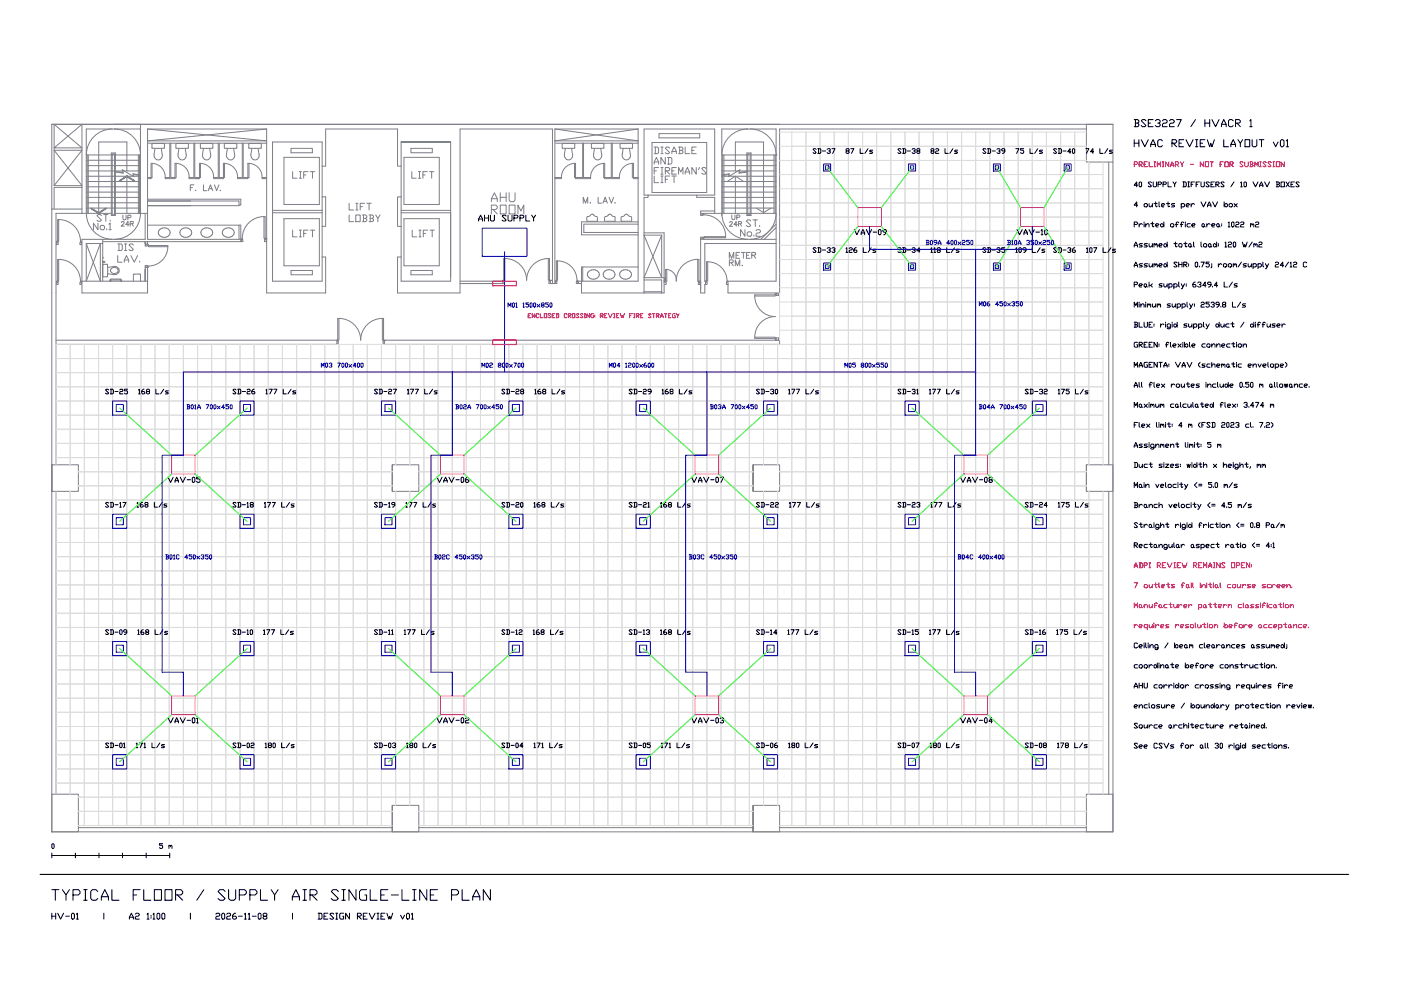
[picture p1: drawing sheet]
<svg xmlns="http://www.w3.org/2000/svg" width="594mm" height="420mm" viewBox="0 0 594 420" stroke-linecap="round" stroke-linejoin="round" font-family="sans-serif">
<defs><g id="words">
<text font-size="7.9" x="20.8" y="382.8">TYPICAL FLOOR / SUPPLY AIR SINGLE-LINE PLAN</text>
<text font-size="7.5" fill="#808080" x="207.1" y="86.8">AHU</text>
<text font-size="7.5" x="207.1" y="92.1">ROOM</text>
<g font-size="6.6">
<text x="479.8" y="55">BSE3227 / HVACR 1</text>
<text x="479.8" y="63.5">HVAC REVIEW LAYOUT v01</text>
</g>
<g font-size="6.2" fill="#808080">
<text x="276.2" y="66.3">DISABLE</text>
<text x="276.2" y="70.9">AND</text>
<text x="122.8" y="76.9">LIFT</text>
<text x="173.6" y="76.9">LIFT</text>
<text x="276.2" y="75.1">FIREMAN'S</text>
<text x="276.2" y="78.7">LIFT</text>
<text x="39.9" y="94.9">ST.</text>
<text x="146.8" y="95.2">LOBBY</text>
<text x="146.8" y="90.3">LIFT</text>
<text x="38.5" y="98.8">No.1</text>
<text x="122.8" y="101.6">LIFT</text>
<text x="173.6" y="101.6">LIFT</text>
<text x="312.9" y="101.2">No.2</text>
<text x="315.4" y="97.4">ST.</text>
<text x="48.7" y="107.6">DIS</text>
<text x="48.7" y="112.5">LAV.</text>
</g>
<g font-size="5.7" fill="#808080">
<text x="79.4" y="82.2">F. LAV.</text>
<text x="246.2" y="87.5">M. LAV.</text>
<text x="308" y="113.9">RM.</text>
<text x="308" y="110.8">METER</text>
</g>
<g font-size="5.7">
<text x="360.9" y="100.9">VAV-09</text>
<text x="20.8" y="390.9">HV-01 | A2 1:100 | 2026-11-08 | DESIGN REVIEW v01</text>
</g>
<text font-size="5.7" fill="#00f" x="430" y="100.9">VAV-10</text>
<g font-size="5.3">
<text x="343.6" y="66.3">SD-37 87 L/s</text>
<text x="379.6" y="66.3">SD-38 82 L/s</text>
<text x="415.6" y="66.3">SD-39 75 L/s</text>
<text x="445.6" y="66.3">SD-40 74 L/s</text>
<text x="479.8" y="80.4">40 SUPPLY DIFFUSERS / 10 VAV BOXES</text>
<text x="479.8" y="97.4">Printed office area: 1022 m2</text>
<text x="479.8" y="105.8">Assumed total load: 120 W/m2</text>
<text x="343.6" y="108.3">SD-33 126 L/s</text>
<text x="379.6" y="108.3">SD-34 118 L/s</text>
<text x="415.6" y="108.3">SD-35 109 L/s</text>
<text x="445.6" y="108.3">SD-36 107 L/s</text>
<text x="479.8" y="148.5">GREEN: flexible connection</text>
<text x="43.4" y="168.3">SD-25 168 L/s</text>
<text x="97.4" y="168.3">SD-26 177 L/s</text>
<text x="157.7" y="168.3">SD-27 177 L/s</text>
<text x="211.7" y="168.3">SD-28 168 L/s</text>
<text x="265.6" y="168.3">SD-29 168 L/s</text>
<text x="319.6" y="168.3">SD-30 177 L/s</text>
<text x="379.6" y="168.3">SD-31 177 L/s</text>
<text x="433.6" y="168.3">SD-32 175 L/s</text>
<text x="479.8" y="173.9">Maximum calculated flex: 3.474 m</text>
<text x="69.8" y="205.7">VAV-05</text>
<text x="184.1" y="205.7">VAV-06</text>
<text x="292.1" y="205.7">VAV-07</text>
<text x="406" y="205.7">VAV-08</text>
<text x="43.4" y="216.3">SD-17 168 L/s</text>
<text x="97.4" y="216.3">SD-18 177 L/s</text>
<text x="157.7" y="216.3">SD-19 177 L/s</text>
<text x="211.7" y="216.3">SD-20 168 L/s</text>
<text x="265.6" y="216.3">SD-21 168 L/s</text>
<text x="319.6" y="216.3">SD-22 177 L/s</text>
<text x="379.6" y="216.3">SD-23 177 L/s</text>
<text x="433.6" y="216.3">SD-24 175 L/s</text>
<text x="43.4" y="270.2">SD-09 168 L/s</text>
<text x="97.4" y="270.2">SD-10 177 L/s</text>
<text x="157.7" y="270.2">SD-11 177 L/s</text>
<text x="211.7" y="270.2">SD-12 168 L/s</text>
<text x="265.6" y="270.2">SD-13 168 L/s</text>
<text x="319.6" y="270.2">SD-14 177 L/s</text>
<text x="379.6" y="270.2">SD-15 177 L/s</text>
<text x="433.6" y="270.2">SD-16 175 L/s</text>
<text x="479.8" y="284.3">coordinate before construction.</text>
<text x="69.8" y="307.6">VAV-01</text>
<text x="184.1" y="307.6">VAV-02</text>
<text x="292.1" y="307.6">VAV-03</text>
<text x="406" y="307.6">VAV-04</text>
<text x="479.8" y="310.1">Source architecture retained.</text>
<text x="43.4" y="318.2">SD-01 171 L/s</text>
<text x="97.4" y="318.2">SD-02 180 L/s</text>
<text x="157.7" y="318.2">SD-03 180 L/s</text>
<text x="211.7" y="318.2">SD-04 171 L/s</text>
<text x="265.6" y="318.2">SD-05 171 L/s</text>
<text x="319.6" y="318.2">SD-06 180 L/s</text>
<text x="379.6" y="318.2">SD-07 180 L/s</text>
<text x="433.6" y="318.2">SD-08 178 L/s</text>
<text x="20.8" y="360.9">0 5 m</text>
</g>
<g font-size="5.3" fill="#f00">
<text x="479.8" y="72">PRELIMINARY - NOT FOR SUBMISSION</text>
<text x="479.8" y="242">ADPI REVIEW REMAINS OPEN:</text>
</g>
<text font-size="5.3" fill="#808080" x="50.8" y="94.5">UP</text>
<g font-size="4.9" fill="#808080">
<text x="309" y="94.2">UP</text>
<text x="308" y="97">24R</text>
</g>
<g font-size="4.9" fill="#00f">
<text x="391.6" y="104.8">B09A 400x250</text>
<text x="426.2" y="104.8">B10A 350x250</text>
<text x="414.2" y="130.9">M06 450x350</text>
<text x="135.1" y="157">M03 700x400</text>
<text x="203.2" y="157">M02 800x700</text>
<text x="357" y="157">M05 800x550</text>
<text x="78" y="174.6">B01A 700x450</text>
<text x="191.9" y="174.6">B02A 700x450</text>
<text x="299.9" y="174.6">B03A 700x450</text>
<text x="414.2" y="174.6">B04A 700x450</text>
<text x="69.1" y="238.1">B01C 450x350</text>
<text x="183.1" y="238.1">B02C 450x350</text>
<text x="291" y="238.1">B03C 450x350</text>
<text x="405" y="238.1">B04C 400x400</text>
</g>
<text font-size="4.4" fill="#f00" x="222.6" y="135.8">ENCLOSED CROSSING: REVIEW FIRE STRATEGY</text>
</g></defs>
<!-- layer: ARCH -->
<g fill="none" stroke="#808080" stroke-width=".42">
<path d="M47.6 54.7a11 11 0 0 0-11 11h10.6M48.6 54.7a11 11 0 0 1 11 11h-10.7M59.6 52.7v37.7a11 11 0 0 1-11 11M59.6 54.7h-23v35.7a11 11 0 0 0 11 11M62.6 54.7h50.5M62.6 54.7l50.5 5h-50.5l50.5-5M62.6 54.7v46.8h39.5M113.1 54.7v69.5h25v-15.2h-1.5M235.3 54.7l35.3 5h-35.3l35.3-5M235.3 54.7h35.3M235.3 54.7v65.5h-1.9v-.4M270.6 54.7v64.5h-25.3v1h1.3"/>
<path d="M279.4 56.6h17.3v1.9h-17.3zM317.1 54.7a11 11 0 0 0-11 11M318.1 54.7a11 11 0 0 1 11 11M460.7 54.7h-130.1v69.5h-21.9v-3.6M471.9 52.7h-11.2v16h11.2M471.9 52.7h-449.9v300M471.9 52.7v300h-449.9M22.9 78.7v-26l11.9 10h-11.9l11.9-10v37.8M22.9 63.7l11.9 15h-11.9l11.9-15zM34.8 79.5h-11.9v9.1M36.6 79.2h.4M36.6 72.5h.4"/>
<path d="M36.6 74.7h.4M36.6 77h.4M36.6 67.9h.4M36.6 70.2h.4M37 65.7v24.8M37.4 79.2h9.8M37.4 72.5h9.8M37.4 74.7h9.8M37.4 77h9.8M37.4 67.9h9.8M37.4 70.2h9.8M37.4 65.7v24.8"/>
<path d="M47.6 79.2h1M47.6 65.7h1M47.6 72.5h1M47.6 74.7h1M47.6 77h1M47.6 67.9h1M47.6 70.2h1M48.9 79.2h9.8M48.9 72.5h9.8M48.9 74.7h9.8M48.9 77h9.8M48.9 67.9h9.8"/>
<path d="M48.9 70.2h9.8M48.9 72.7v-7.8h-1.7v26.5M48.9 72.9v18.5M52.2 73.2l-3.6-.6v-7.3h-1v25.5M53.8 72.5v-12.3h-11.9v30.3M53.8 74.7v15.8M56.5 74l3.1 .4M58.7 65.7v8.3M58.7 74.3v16.2M59.2 79.2h.4M59.2 72.5h.4M59.2 74.7h.4"/>
<path d="M59.2 77h.4M59.2 67.9h.4M59.2 70.2h.4M59.2 65.7v8.4M59.2 74.3v16.2M59.6 74.2l-3.2-.5 .4 1.2-5-2.9 .5 1.4-3.7-.5v17.9M62.6 75.3h1.9v-6h-.4v6.4h-1.5M62.6 60.7h50.5M64.5 69.3a5.8 5.8 0 0 1 5.6 6M64.6 60.8l5.1 .2-.2 1.9h-4.9M64.6 60.8v2.1M65.5 66.6l.8 1"/>
<path d="M65.7 62.9l-.4 2.9 .2 .8M66.3 67.6l.9 .2 .7-.2M68.4 62.9l.4 2.9-.1 .8M68.7 66.6l-.8 1M72 60.7v14.6h-1.9M72.4 60.7v14.6h1.8v-6h.5M74.6 60.9l5.1-.1 .2 1.9-5.1 .2zM74.7 69.3a5.8 5.8 0 0 1 5.5 6M74.7 69.3v6h-.5v.4h-4.1v-.4M75.7 66.6l.7 1M75.9 62.9l-.4 2.9 .1 .8M76.4 67.6l1 .2 .6-.2"/>
<path d="M78.5 62.9l.5 2.9-.2 .8M78.8 66.6l-.7 1M80.2 75.3v.4M82.2 60.7v14.6h-2M82.6 60.7v14.6h1.8v.4h-4.2v-.4M85 69.3h-.4v6.4M85 69.3v6h-1.9M85 69.3a5.8 5.8 0 0 1 5.6 6M86 66.6l.8 1M86.3 62.9l-.4 2.9 .1 .8M86.8 67.6l1 .2 .6-.2M88.9 62.9l.5 2.9-.2 .8"/>
<path d="M89.2 66.6l-.8 1M90 60.8l-5 .2 .1 1.9h4.9M90.1 60.8v2.1M90.6 75.3v.4M92.5 60.7v14.6h-1.9M93 60.7v14.6h1.7v-6h.5M95.2 69.3a5.8 5.8 0 0 1 5.5 6M95.2 69.3v6h-.5v.4M96.2 66.6l.8 1M96.4 62.9l-.4 2.9 .2 .8M97 67.6l.9 .2 .7-.2M97.6 62.9l2.8-.1v-1.9h-5.2v1.9l2.4 .1"/>
<path d="M99.1 62.9l.4 2.6M99.4 66.6l-.8 1M99.5 65.5l-.1 1.1M102.7 60.7v14.6h-1.9v.4h4.3v-.4h.5v-6M103.1 60.7v14.6h2v-6h.5M105.6 69.3a5.8 5.8 0 0 1 5.5 6M106.6 66.6l.7 1M106.8 62.9l-.4 2.9 .2 .8M107.3 67.6l1 .2 .6-.2M108.3 62.9l-2.8-.1 .1-1.9h5.1v1.9l-2.4 .1M109.4 62.9l.5 2.9-.2 .8M109.7 66.6l-.7 1"/>
<path d="M113.1 75.3h-2v.4h2M115.6 60.2h21v59h-21zM120.4 66.7h15v20h-15zM123.4 62.9h9.1v1.9h-9.1zM136.6 70.4h1.5v-15.7h30.5v15.7h1.5M170.1 60.2h21h-21M170.1 60.2v59h21v-59M171.3 66.7h15v20h-15zM174.2 62.9h9.1v1.9h-9.1zM235.3 75.3h2.8M235.6 60.7h35M238.1 75.3v.4h-2.8"/>
<path d="M239.3 65.5l.2 1.1M239.5 66.6l.8 1M239.7 62.9l-.4 2.6M240.3 67.6l.9 .2 .7-.2M241.2 62.9l-2.7-.1v-1.9h5.2v1.9l-2.5 .1M242.4 62.9l.4 2.9-.1 .8M242.7 66.6l-.8 1M243.6 69.3a5.8 5.8 0 0 0-5.5 6M247.1 60.7v14.6h-3v-6h-.5M247.4 60.7v14.6h3v.4h-6.3v-.4h-.5v-6M250.8 60.9l5.1-.1 .2 1.9-5.1 .2zM251.9 66.6l.7 1"/>
<path d="M252.1 62.9l-.4 2.9 .1 .8M252.6 67.6l1 .2 .6-.2M254.7 62.9l.5 2.9-.2 .8M255 66.6l-.7 1M256 69.3h.4v6h-.4zM256 69.3a5.8 5.8 0 0 0-5.6 6M259.2 60.7v14.6h-2.8v.4h6.2v-.4h-3v-14.6M262.9 61v1.7M263 61l5-.2v2.1M263 62.7l2.4 .2M264 66.6l.8 1M264.2 62.9l-.4 2.9 .2 .8"/>
<path d="M264.8 67.6l1 .2 .6-.2M266.9 62.9l.4 2.6M267.2 66.6l-.8 1M267.4 65.5l-.2 1.1M268.1 62.9h-2.7M268.2 69.3a5.8 5.8 0 0 0-5.6 6M270.6 75.3h-2v-6h-.5v6h.5v.4h2M276.5 60.4h23.2v21.2h-23.2zM306.1 74.2l3.1-.5-.3 1.2 4.9-2.9-.4 1.4 3.7-.5v17.9M306.1 79.2h.4M306.1 65.7h10.6M306.1 72.5h.4"/>
<path d="M306.1 74.7h.4M306.1 77h.4M306.1 67.9h.4M306.1 70.2h.4M306.5 65.7v8.4M306.5 74.3v16.2M307 79.2h9.7M307 72.5h9.7M307 74.7h9.7M307 77h9.7M307 67.9h9.7M307 70.2h9.7"/>
<path d="M307 65.7v8.3M307 74.3v16.2M308.7 76.7l3.1-2 3.2 2M309.2 74l-3.1 .4M311.8 72.5v-12.3h12v30.3M311.8 74.7v15.8M313.4 73.2l3.7-.6v-7.3h1v25.5M316.7 72.7v-7.8h1.8v26.5M316.7 72.9v18.5M317.1 79.2h1M317.1 65.7h1M317.1 72.5h1"/>
<path d="M317.1 74.7h1M317.1 77h1M317.1 67.9h1M317.1 70.2h1M318.5 79.2h9.7M318.5 65.7h10.6M318.5 72.5h9.7M318.5 74.7h9.7M318.5 77h9.7M318.5 67.9h9.7M318.5 70.2h9.7M328.2 65.7v24.8"/>
<path d="M328.7 79.2h.4M328.7 72.5h.4M328.7 74.7h.4M328.7 77h.4M328.7 67.9h.4M328.7 70.2h.4M328.7 65.7v24.8M329.1 65.7h.1M470.2 68.7v128.4M22 88.6h12.8M24.4 93.1h.5v9.2h-.5zM24.9 93.1a9.2 9.2 0 0 1 9.2 9.2"/>
<path d="M36.6 88.2h10.6M36.6 81.4h.4M36.6 83.7h.4M36.6 86h.4M37.4 81.4h9.8M37.4 83.7h9.8M37.4 86h9.8M47.2 90.5h-23.5v106.6M47.6 81.4h1M47.6 83.7h1M47.6 86h1M48.9 90.5h13.7"/>
<path d="M48.9 88.2h10.7M48.9 81.4h9.8M48.9 83.7h9.8M48.9 86h9.8M59.2 81.4h.4M59.2 83.7h.4M59.2 86h.4M61.6 90.5v11h-26.8v17.7M62.6 84.5h39.5v2.5h-.8M62.6 95.5h39.5v6.9h-58.5M62.6 85.2h38.7v2h-38.7M68.7 96.7l-.3 .2a1.79 1.79 0 0 0-1.2 1.4 1.79 1.79 0 0 0 .7 1.7"/>
<path d="M68.7 96.7l1.5-.1 1.2 .6M71.4 97.2a1.74 1.74 0 0 1 0 2.8M77 97.2a1.74 1.74 0 0 0 0 2.8M79.7 96.7l-1.4-.1-1.3 .6M79.7 96.7a2.02 2.02 0 0 1 1.5 2.6 2.02 2.02 0 0 1-2.7 1.3l-1.5-.6M86.8 96.7a2.12 2.12 0 0 1 2.8 .6 2.12 2.12 0 0 1-.4 2.9 2.39 2.39 0 0 1-2.7 .2 2.39 2.39 0 0 1-1.1-2.5l1.4-1.2M95 97.2a1.74 1.74 0 0 0 0 2.8M97.7 96.7l-1.4-.1-1.3 .6M97.7 96.7a1.99 1.99 0 0 1 1.5 2.5 1.99 1.99 0 0 1-2.4 1.4l-1.8-.6M101.3 95.5v6M111.9 91.9h.5v9.1h-.5zM112 91.8a9.2 9.2 0 0 0-9.3 9.2"/>
<path d="M115.6 89.2h21M115.6 90.2h21M120.4 92.7h15v20h-15zM136.6 83.5h1.5v12.5h-1.5M170.1 83.5h-1.5v12.5h1.5M170.1 89.2h21M170.1 90.2h21M171.3 92.7h15v20h-15zM248.8 92.3v1.5h4.5v-1.5M250.3 91.3l-1.5 .9M250.4 91.3a1.07 1.07 0 0 1 1-.4 1.07 1.07 0 0 1 .9 .8l.8 .1 .3 .4M256.3 92.3v1.5h4.5v-1.5"/>
<path d="M256.4 92.2l.2-.4 .8-.1a1.22 1.22 0 0 1 1.9-.6l1.6 1.1M263.4 92.3v1.5h4.4v-1.5M263.4 92.2l.2-.4 .8-.1a1.25 1.25 0 0 1 1.2-.9 1.25 1.25 0 0 1 1.2 .9l.8 .1 .2 .4M270.6 94.1h-24v5.5h24M270.6 95h-23v3.6h23M273.1 98.7h8.5v25.5h-35v-11h24M273.1 99.7h7.5v18zM274.8 82.7v1h-1.7v40.5M280.6 99.7l-7.5 18h8.5M295.4 82.7h-22.3v-28h30v28h-7.7v1h7.7v6.8h-6v-1h6M297.1 90.7h1.4v.4l-1.4 .3zM298.5 91.1a9.2 9.2 0 0 1 9.2 9.2"/>
<path d="M303.1 90.5h13.6M306.1 91.4v-36.7h23v64.5h-20.8M306.1 88.2h.4M306.1 81.4h.4M306.1 83.7h.4M306.1 86h.4M306.1 90.4a11 11 0 0 0 11 11M307 88.2h9.7M307 81.4h9.7M307 83.7h9.7M307 86h9.7M317.1 88.2h1"/>
<path d="M317.1 81.4h1M317.1 83.7h1M317.1 86h1M318.5 90.5l10.6-.1a11 11 0 0 1-11 11M318.5 88.2h9.7M318.5 81.4h9.7M318.5 83.7h9.7M318.5 86h9.7M320.6 88.2l3.2 2 3.2-2M328.7 81.4h.4M328.7 83.7h.4M328.7 86h.4"/>
<path d="M329.1 95l-6.5 6.5M329.1 96.4l-5 5.1M24 119.2h.4v.5h.3v.9h-.7zM24 102.3h.4v.5h.3v.9h-.7zM24.4 110h.5v9.2h-.5zM24.9 110a9.2 9.2 0 0 1 9.2 9.2M34.1 119.2h.4v1.4h-.6zM34.1 102.3h.4v1.4h-.6zM34.8 119.2h27.8M36.6 103.3l5.9 15.9v-15.9l-5.9 15.9v-15.9h7M43.6 110.8v.5M43.6 109.3h.1"/>
<path d="M43.6 101.5v17.7M43.6 117.2l1.8 .1M43.6 110.8h.6M44.3 110.8l.1 .4h-.8M45.4 112.1l-1.8 .1M45.4 112.1l.3 2.5M45.6 116l2.7 .5M45.7 114.5l-.3 2.8M46.6 118.8v.3M46.6 118.8l.5-.5h4l.4 .3 .1 .5M46.9 119l.1 .2M46.9 114.2v1"/>
<path d="M47 119.1l-.5 .1M47.2 118.7h3.7M47.3 118.7l-.4 .3M48.3 113l-2.7 .4M50 114.1a1.59 1.59 0 0 1-1.1 1.9 1.59 1.59 0 0 1-1.9-.8M50.3 115.5a2.14 2.14 0 0 1-2 .9M50.4 113.9l.2 .6-.2 1M50.9 118.7l.3 .3M51.1 119.2h.5M51.2 119v.1M56.9 116.2l2.7 .1v2.9M56.9 116.2l-.3 .3v2.7"/>
<path d="M61.6 112.6h.8v.2h.5v.4h-1.3zM61.6 103.7h1.3v.4l-1.3 .3zM61.6 114.3v4.9v-5.7h1v10.7h-27.8v-5M61.6 103.5v-1.1v1.1h1v-1.1v1.1M62.9 104.1h8.3v.5h-8.3zM67.9 100l1.8 .6 1.7-.6M71.2 104.6a8.2 8.2 0 0 1-8.2 8.2M102.4 101h.3v.6h.3v.8h-.6zM112.4 101h.5v1.4h-.7zM112.9 101.2h.1M123.4 114.7h9.1v1.8h-9.1zM170.1 109h-1.5v15.2h26.5v-69.5h39.2v65.5"/>
<path d="M174.2 114.7h9.1v1.8h-9.1zM195.1 119.2h18.1M213.2 118.8h.4v.5h.2v.9h-.6zM213.2 119h.1M213.2 119.8v.4h-18.1M213.6 109.6h.5v9.2h-.5zM214.1 109.6a9.2 9.2 0 0 1 9.2 9.2 9.2 9.2 0 0 1 9.2-9.2M232.5 109.6h.5v9.2h-.5zM233.4 118.8v1.4h-.7l.3-1.4h1.3M233.4 119h.1M235.5 118.8h.4v.5h.3v.9h-.7zM235.9 110.6h.5v8.2h-.5z"/>
<path d="M236.5 110.6a8.2 8.2 0 0 1 8.1 8.2M244.6 118.8h.4v1.4h-.6zM247.1 113.2v6M251.6 114.3a2.09 2.09 0 0 1 2.5 2.2 2.09 2.09 0 0 1-2.7 1.9 2.02 2.02 0 0 1-2.3-2.2 2.02 2.02 0 0 1 2.5-1.8M256 115.6v1.5M258.3 114.4a2.06 2.06 0 0 1 2.5 2.1 2.06 2.06 0 0 1-2.8 1.9l-1.2-.5-.8-.8M258.3 114.3l-1.3 .3-1 1M266.2 118.2a2.02 2.02 0 0 0 1.4-2.6 2.02 2.02 0 0 0-2.6-1.2 2.06 2.06 0 0 0-2.2 2.3 2.06 2.06 0 0 0 2.7 1.7l.7-.2M273.1 118.7h7.5v5.5M282.7 114.2v5h-.8v-1.4M282.7 114.2h-.5v5.5h.3v.9h-.6M295.9 110h.5v9.7h-.3v.9h.7v-1.4h-.9z"/>
<path d="M295.9 109.9a9.2 9.2 0 0 0-9.2 9.3 4.5 4.5 0 0 0-3.9-5M297.1 100.5h.9v.3h.5v.4h-1.4zM298.5 100.3h9.2v.5h-9.2zM299.2 119.2h.4v.5h.2v.9h-.6zM300.1 111v8.2h-.5M300.1 111h-.5v8.2M300.1 111a8.2 8.2 0 0 1 8.2 8.2M308.3 119.2h.4v1.4h-.7zM329.1 103.3h-30.2v15.9h.7M329.1 101.5h-32v17.7M143.2 135h.5v9.2h-.5zM143.7 135a9.2 9.2 0 0 1 9.3 9.2 9.2 9.2 0 0 1 9.2-9.2"/>
<path d="M162.1 135h.5v9.2h-.5zM273.1 123.7h7.5M299.2 120.6h-.3v3.6h-1.8v-5v3.5M320 125.5a8.7 8.7 0 0 0 8.8 8.7 8.7 8.7 0 0 0-8.8 8.7M320 125h8.8v.5h-8.8zM328.8 124.6h1.4v.7h-.9v-.3h-.5zM328.9 124.6h.1M23.7 144.2h119.5M142.8 144.2h.4v.5h.3v.9h-.7zM142.8 144.4h.1M142.8 145.6v.4h-119.1M162.6 144.2h.4v1.4h-.6z"/>
<path d="M163 144.4h.1M163 144.2h167.6v1.8h-167.6v-.4M320 143h8.8v.5h-8.8zM328.8 143.5l1.4-.3v1h-1.4zM328.9 144.2h.1M22 197.1v11.2h11.2v-11.2h-11.2v11.2M166.3 197.1v11.2h11.3v-11.2h-11.3v11.2M319.3 197.1v11.2h11.3v-11.2h-11.3v11.2M460.7 197.1v11.2h11.2v-11.2h-11.2v11.2M23.7 208.3v128.4M470.2 208.3v128.4M22 336.7h11.2v16h-11.2z"/>
<path d="M460.7 336.7h11.2v16h-11.2zM33.2 350.9h133.1M166.3 341.5v11.2h11.3v-11.2h-11.3v11.2M177.6 350.9h141.7M319.3 341.5v11.2h11.3v-11.2h-11.3v11.2M330.6 350.9h130.1"/>
</g>
<path d="M50.5 76.6l.2 .2 3.1-2.3zM50.7 76.8l3.1-2.3v.4zM53.8 74.5v.4l3.3 1.7zM53.8 74.9l3.3 1.7-.2 .2z" fill="#808080" stroke="#808080" stroke-width=".42"/>
<!-- layer: Ceiling Grid -->
<g fill="none" stroke="#dcdcdc" stroke-width=".42">
<path d="M330.6 56h5.1M335.7 56h6.1v6h-6.1zM341.8 56h5.9v6h-5.9zM347.7 56h6v6h-6zM353.7 56h6v6h-6zM359.7 56h6.1v6h-6.1zM365.8 56h5.9v6h-5.9zM371.7 56h6v6h-6zM377.7 56h6.1v6h-6.1zM383.8 56h5.9v6h-5.9zM389.7 56h6v6h-6zM395.7 56h6v6h-6z"/>
<path d="M401.7 56h6.1v6h-6.1zM407.8 56h5.9v6h-5.9zM413.7 56h6v6h-6zM419.7 56h6v6h-6zM425.7 56h6.1v6h-6.1zM431.8 56h5.9v6h-5.9zM437.7 56h6v6h-6zM443.7 56h6v6h-6zM449.7 56h6v6h-6zM460.7 56h-5v6h5h-5v6h5h-5v6h6v-5.3v5.3h6v-5.3M330.6 74h5.1M330.6 68h5.1"/>
<path d="M330.6 62h5.1M335.7 74h6.1v6h-6.1zM335.7 68h6.1v6h-6.1zM335.7 62h6.1v6h-6.1zM341.8 74h5.9v6h-5.9zM341.8 68h5.9v6h-5.9zM347.7 74h6v6h-6zM347.7 68h6v6h-6zM353.7 74h6v6h-6zM353.7 68h6v6h-6zM359.7 74h6.1v6h-6.1zM359.7 68h6.1v6h-6.1z"/>
<path d="M365.8 74h5.9v6h-5.9zM365.8 68h5.9v6h-5.9zM371.7 74h6v6h-6zM371.7 68h6v6h-6zM371.7 62h6v6h-6zM377.7 74h6.1v6h-6.1zM377.7 68h6.1v6h-6.1zM383.8 74h5.9v6h-5.9zM383.8 68h5.9v6h-5.9zM389.7 74h6v6h-6zM389.7 68h6v6h-6zM395.7 74h6v6h-6z"/>
<path d="M395.7 68h6v6h-6zM401.7 74h6.1v6h-6.1zM401.7 68h6.1v6h-6.1zM407.8 74h5.9v6h-5.9zM407.8 68h5.9v6h-5.9zM407.8 62h5.9v6h-5.9zM413.7 74h6v6h-6zM413.7 68h6v6h-6zM419.7 74h6v6h-6zM419.7 68h6v6h-6zM425.7 74h6.1v6h-6.1zM425.7 68h6.1v6h-6.1z"/>
<path d="M431.8 74h5.9v6h-5.9zM431.8 68h5.9v6h-5.9zM437.7 74h6v6h-6zM437.7 68h6v6h-6zM443.7 74h6v6h-6zM443.7 68h6v6h-6zM449.7 74h6v6h-6zM449.7 68h6v6h-6zM455.7 74h6v6h-6zM461.7 74h6v6h-6zM330.6 98h5.1M330.6 92h5.1"/>
<path d="M330.6 86h5.1M330.6 80h5.1M335.7 98h6.1v6h-6.1zM335.7 92h6.1v6h-6.1zM335.7 86h6.1v6h-6.1zM335.7 80h6.1v6h-6.1zM341.8 98h5.9v6h-5.9zM341.8 92h5.9v6h-5.9zM341.8 86h5.9v6h-5.9zM341.8 80h5.9v6h-5.9zM347.7 98h6v6h-6zM347.7 92h6v6h-6z"/>
<path d="M347.7 86h6v6h-6zM347.7 80h6v6h-6zM353.7 98h6v6h-6zM353.7 92h6v6h-6zM353.7 86h6v6h-6zM353.7 80h6v6h-6zM359.7 98h6.1v6h-6.1zM359.7 92h6.1v6h-6.1zM359.7 86h6.1v6h-6.1zM359.7 80h6.1v6h-6.1zM365.8 98h5.9v6h-5.9zM365.8 92h5.9v6h-5.9z"/>
<path d="M365.8 86h5.9v6h-5.9zM365.8 80h5.9v6h-5.9zM371.7 98h6v6h-6zM371.7 92h6v6h-6zM371.7 86h6v6h-6zM371.7 80h6v6h-6zM377.7 98h6.1v6h-6.1zM377.7 92h6.1v6h-6.1zM377.7 86h6.1v6h-6.1zM377.7 80h6.1v6h-6.1zM383.8 98h5.9v6h-5.9zM383.8 92h5.9v6h-5.9z"/>
<path d="M383.8 86h5.9v6h-5.9zM383.8 80h5.9v6h-5.9zM389.7 98h6v6h-6zM389.7 92h6v6h-6zM389.7 86h6v6h-6zM389.7 80h6v6h-6zM395.7 98h6v6h-6zM395.7 92h6v6h-6zM395.7 86h6v6h-6zM395.7 80h6v6h-6zM401.7 98h6.1v6h-6.1zM401.7 92h6.1v6h-6.1z"/>
<path d="M401.7 86h6.1v6h-6.1zM401.7 80h6.1v6h-6.1zM407.8 98h5.9v6h-5.9zM407.8 92h5.9v6h-5.9zM407.8 86h5.9v6h-5.9zM407.8 80h5.9v6h-5.9zM413.7 98h6v6h-6zM413.7 92h6v6h-6zM413.7 86h6v6h-6zM413.7 80h6v6h-6zM419.7 98h6v6h-6zM419.7 92h6v6h-6z"/>
<path d="M419.7 86h6v6h-6zM419.7 80h6v6h-6zM425.7 98h6.1v6h-6.1zM425.7 92h6.1v6h-6.1zM425.7 86h6.1v6h-6.1zM425.7 80h6.1v6h-6.1zM431.8 98h5.9v6h-5.9zM431.8 92h5.9v6h-5.9zM431.8 86h5.9v6h-5.9zM431.8 80h5.9v6h-5.9zM437.7 98h6v6h-6zM437.7 92h6v6h-6z"/>
<path d="M437.7 86h6v6h-6zM437.7 80h6v6h-6zM443.7 98h6v6h-6zM443.7 92h6v6h-6zM443.7 86h6v6h-6zM443.7 80h6v6h-6zM449.7 98h6v6h-6zM449.7 92h6v6h-6zM449.7 86h6v6h-6zM449.7 80h6v6h-6zM455.7 98h6v6h-6zM455.7 92h6v6h-6z"/>
<path d="M455.7 86h6v6h-6zM455.7 80h6v6h-6zM461.7 98h6v6h-6zM461.7 92h6v6h-6zM461.7 86h6v6h-6zM461.7 80h6v6h-6zM330.6 116h5.1M330.6 110h5.1M330.6 104h5.1M335.7 116h6.1v6h-6.1zM335.7 110h6.1v6h-6.1zM335.7 104h6.1v6h-6.1z"/>
<path d="M341.8 116h5.9v6h-5.9zM341.8 110h5.9v6h-5.9zM347.7 116h6v6h-6zM347.7 110h6v6h-6zM353.7 116h6v6h-6zM353.7 110h6v6h-6zM359.7 116h6.1v6h-6.1zM359.7 110h6.1v6h-6.1zM365.8 116h5.9v6h-5.9zM365.8 110h5.9v6h-5.9zM371.7 116h6v6h-6zM371.7 110h6v6h-6z"/>
<path d="M371.7 104h6v6h-6zM377.7 116h6.1v6h-6.1zM377.7 110h6.1v6h-6.1zM383.8 116h5.9v6h-5.9zM383.8 110h5.9v6h-5.9zM389.7 116h6v6h-6zM389.7 110h6v6h-6zM395.7 116h6v6h-6zM395.7 110h6v6h-6zM401.7 116h6.1v6h-6.1zM401.7 110h6.1v6h-6.1zM407.8 116h5.9v6h-5.9z"/>
<path d="M407.8 110h5.9v6h-5.9zM407.8 104h5.9v6h-5.9zM413.7 116h6v6h-6zM413.7 110h6v6h-6zM419.7 116h6v6h-6zM419.7 110h6v6h-6zM425.7 116h6.1v6h-6.1zM425.7 110h6.1v6h-6.1zM431.8 116h5.9v6h-5.9zM431.8 110h5.9v6h-5.9zM437.7 116h6v6h-6zM437.7 110h6v6h-6z"/>
<path d="M443.7 116h6v6h-6zM443.7 110h6v6h-6zM449.7 116h6v6h-6zM449.7 110h6v6h-6zM455.7 116h6v6h-6zM455.7 110h6v6h-6zM461.7 116h6v6h-6zM461.7 110h6v6h-6zM330.6 124.2v20M330.6 140h5.1M330.6 134h5.1M330.6 128h5.1"/>
<path d="M330.6 122h5.1M335.7 140h6.1v6h-6.1zM335.7 134h6.1v6h-6.1zM335.7 128h6.1v6h-6.1zM335.7 122h6.1v6h-6.1zM341.8 140h5.9v6h-5.9zM341.8 134h5.9v6h-5.9zM341.8 128h5.9v6h-5.9zM341.8 122h5.9v6h-5.9zM347.7 140h6v6h-6zM347.7 134h6v6h-6zM347.7 128h6v6h-6z"/>
<path d="M347.7 122h6v6h-6zM353.7 140h6v6h-6zM353.7 134h6v6h-6zM353.7 128h6v6h-6zM353.7 122h6v6h-6zM359.7 140h6.1v6h-6.1zM359.7 134h6.1v6h-6.1zM359.7 128h6.1v6h-6.1zM359.7 122h6.1v6h-6.1zM365.8 140h5.9v6h-5.9zM365.8 134h5.9v6h-5.9zM365.8 128h5.9v6h-5.9z"/>
<path d="M365.8 122h5.9v6h-5.9zM371.7 140h6v6h-6zM371.7 134h6v6h-6zM371.7 128h6v6h-6zM371.7 122h6v6h-6zM377.7 140h6.1v6h-6.1zM377.7 134h6.1v6h-6.1zM377.7 128h6.1v6h-6.1zM377.7 122h6.1v6h-6.1zM383.8 140h5.9v6h-5.9zM383.8 134h5.9v6h-5.9zM383.8 128h5.9v6h-5.9z"/>
<path d="M383.8 122h5.9v6h-5.9zM389.7 140h6v6h-6zM389.7 134h6v6h-6zM389.7 128h6v6h-6zM389.7 122h6v6h-6zM395.7 140h6v6h-6zM395.7 134h6v6h-6zM395.7 128h6v6h-6zM395.7 122h6v6h-6zM401.7 140h6.1v6h-6.1zM401.7 134h6.1v6h-6.1zM401.7 128h6.1v6h-6.1z"/>
<path d="M401.7 122h6.1v6h-6.1zM407.8 140h5.9v6h-5.9zM407.8 134h5.9v6h-5.9zM407.8 128h5.9v6h-5.9zM407.8 122h5.9v6h-5.9zM413.7 140h6v6h-6zM413.7 134h6v6h-6zM413.7 128h6v6h-6zM413.7 122h6v6h-6zM419.7 140h6v6h-6zM419.7 134h6v6h-6zM419.7 128h6v6h-6z"/>
<path d="M419.7 122h6v6h-6zM425.7 140h6.1v6h-6.1zM425.7 134h6.1v6h-6.1zM425.7 128h6.1v6h-6.1zM425.7 122h6.1v6h-6.1zM431.8 140h5.9v6h-5.9zM431.8 134h5.9v6h-5.9zM431.8 128h5.9v6h-5.9zM431.8 122h5.9v6h-5.9zM437.7 140h6v6h-6zM437.7 134h6v6h-6zM437.7 128h6v6h-6z"/>
<path d="M437.7 122h6v6h-6zM443.7 140h6v6h-6zM443.7 134h6v6h-6zM443.7 128h6v6h-6zM443.7 122h6v6h-6zM449.7 140h6v6h-6zM449.7 134h6v6h-6zM449.7 128h6v6h-6zM449.7 122h6v6h-6zM455.7 140h6v6h-6zM455.7 134h6v6h-6zM455.7 128h6v6h-6z"/>
<path d="M455.7 122h6v6h-6zM461.7 140h6v6h-6zM461.7 134h6v6h-6zM461.7 128h6v6h-6zM461.7 122h6v6h-6zM23.7 146h6.1v6h-6.1zM23.7 152h6.1v6h-6.1zM23.7 158h6.1v6h-6.1zM29.8 146h6v6h-6zM29.8 152h6v6h-6zM29.8 158h6v6h-6zM35.8 146h6v6h-6z"/>
<path d="M35.8 152h6v6h-6zM35.8 158h6v6h-6zM41.8 146h6v6h-6zM41.8 152h6v6h-6zM41.8 158h6v6h-6zM47.8 146h6v6h-6zM47.8 152h6v6h-6zM47.8 158h6v6h-6zM53.8 146h6v6h-6zM53.8 152h6v6h-6zM53.8 158h6v6h-6zM59.8 146h5.9v6h-5.9z"/>
<path d="M59.8 152h5.9v6h-5.9zM59.8 158h5.9v6h-5.9zM65.7 146h6.1v6h-6.1zM65.7 152h6.1v6h-6.1zM65.7 158h6.1v6h-6.1zM71.8 146h6v6h-6zM71.8 152h6v6h-6zM71.8 158h6v6h-6zM77.8 146h6v6h-6zM77.8 152h6v6h-6zM77.8 158h6v6h-6zM83.8 146h5.9v6h-5.9z"/>
<path d="M83.8 152h5.9v6h-5.9zM83.8 158h5.9v6h-5.9zM89.7 146h6.1v6h-6.1zM89.7 152h6.1v6h-6.1zM89.7 158h6.1v6h-6.1zM95.8 146h6v6h-6zM95.8 152h6v6h-6zM95.8 158h6v6h-6zM101.8 146h5.9v6h-5.9zM101.8 152h5.9v6h-5.9zM101.8 158h5.9v6h-5.9zM107.7 146h6v6h-6z"/>
<path d="M107.7 152h6v6h-6zM107.7 158h6v6h-6zM113.7 146h6.1v6h-6.1zM113.7 152h6.1v6h-6.1zM113.7 158h6.1v6h-6.1zM119.8 146h6v6h-6zM119.8 152h6v6h-6zM119.8 158h6v6h-6zM125.8 146h5.9v6h-5.9zM125.8 152h5.9v6h-5.9zM125.8 158h5.9v6h-5.9zM131.7 146h6.1v6h-6.1z"/>
<path d="M131.7 152h6.1v6h-6.1zM131.7 158h6.1v6h-6.1zM137.8 146h6v6h-6zM137.8 158h6v6h-6zM143.8 146h6v6h-6zM143.8 158h6v6h-6zM149.8 146h5.9v6h-5.9zM149.8 158h5.9v6h-5.9zM155.7 146h6.1v6h-6.1zM155.7 152h6.1v6h-6.1zM155.7 158h6.1v6h-6.1zM161.8 146h6v6h-6z"/>
<path d="M161.8 152h6v6h-6zM161.8 158h6v6h-6zM167.8 146h5.9v6h-5.9zM167.8 152h5.9v6h-5.9zM167.8 158h5.9v6h-5.9zM173.7 146h6v6h-6zM173.7 152h6v6h-6zM173.7 158h6v6h-6zM179.7 146h6.1v6h-6.1zM179.7 152h6.1v6h-6.1zM179.7 158h6.1v6h-6.1zM185.8 146h6v6h-6z"/>
<path d="M185.8 152h6v6h-6zM185.8 158h6v6h-6zM191.8 146h5.9v6h-5.9zM191.8 152h5.9v6h-5.9zM191.8 158h5.9v6h-5.9zM197.7 146h6.1v6h-6.1zM197.7 152h6.1v6h-6.1zM197.7 158h6.1v6h-6.1zM203.8 146h6v6h-6zM203.8 158h6v6h-6zM209.8 146h6v6h-6zM209.8 158h6v6h-6z"/>
<path d="M215.8 146h5.9v6h-5.9zM215.8 158h5.9v6h-5.9zM221.7 146h6.1v6h-6.1zM221.7 152h6.1v6h-6.1zM221.7 158h6.1v6h-6.1zM227.8 146h6v6h-6zM227.8 152h6v6h-6zM227.8 158h6v6h-6zM233.8 146h5.9v6h-5.9zM233.8 152h5.9v6h-5.9zM233.8 158h5.9v6h-5.9zM239.7 146h6v6h-6z"/>
<path d="M239.7 152h6v6h-6zM239.7 158h6v6h-6zM245.7 146h6.1v6h-6.1zM245.7 152h6.1v6h-6.1zM245.7 158h6.1v6h-6.1zM251.8 146h6v6h-6zM251.8 152h6v6h-6zM251.8 158h6v6h-6zM257.8 146h5.9v6h-5.9zM257.8 152h5.9v6h-5.9zM257.8 158h5.9v6h-5.9zM263.7 146h6v6h-6z"/>
<path d="M263.7 152h6v6h-6zM263.7 158h6v6h-6zM269.7 146h6.1v6h-6.1zM269.7 152h6.1v6h-6.1zM269.7 158h6.1v6h-6.1zM275.8 146h5.9v6h-5.9zM275.8 152h5.9v6h-5.9zM275.8 158h5.9v6h-5.9zM281.7 146h6v6h-6zM281.7 152h6v6h-6zM281.7 158h6v6h-6zM287.7 146h6.1v6h-6.1z"/>
<path d="M287.7 152h6.1v6h-6.1zM287.7 158h6.1v6h-6.1zM293.8 146h6v6h-6zM293.8 152h6v6h-6zM293.8 158h6v6h-6zM299.8 146h5.9v6h-5.9zM299.8 152h5.9v6h-5.9zM299.8 158h5.9v6h-5.9zM305.7 146h6v6h-6zM305.7 152h6v6h-6zM305.7 158h6v6h-6zM311.7 146h6.1v6h-6.1z"/>
<path d="M311.7 152h6.1v6h-6.1zM311.7 158h6.1v6h-6.1zM317.8 146h6v6h-6zM317.8 152h6v6h-6zM317.8 158h6v6h-6zM323.8 146h5.9v6h-5.9zM323.8 152h5.9v6h-5.9zM323.8 158h5.9v6h-5.9zM329.7 146h6v6h-6zM329.7 152h6v6h-6zM329.7 158h6v6h-6zM335.7 146h6.1v6h-6.1z"/>
<path d="M335.7 152h6.1v6h-6.1zM335.7 158h6.1v6h-6.1zM341.8 146h5.9v6h-5.9zM341.8 152h5.9v6h-5.9zM341.8 158h5.9v6h-5.9zM347.7 146h6v6h-6zM347.7 152h6v6h-6zM347.7 158h6v6h-6zM353.7 146h6v6h-6zM353.7 152h6v6h-6zM353.7 158h6v6h-6zM359.7 146h6.1v6h-6.1z"/>
<path d="M359.7 158h6.1v6h-6.1zM365.8 146h5.9v6h-5.9zM365.8 158h5.9v6h-5.9zM371.7 146h6v6h-6zM371.7 158h6v6h-6zM377.7 146h6.1v6h-6.1zM377.7 152h6.1v6h-6.1zM377.7 158h6.1v6h-6.1zM383.8 146h5.9v6h-5.9zM383.8 152h5.9v6h-5.9zM383.8 158h5.9v6h-5.9zM389.7 146h6v6h-6z"/>
<path d="M389.7 152h6v6h-6zM389.7 158h6v6h-6zM395.7 146h6v6h-6zM395.7 152h6v6h-6zM395.7 158h6v6h-6zM401.7 146h6.1v6h-6.1zM401.7 152h6.1v6h-6.1zM401.7 158h6.1v6h-6.1zM407.8 146h5.9v6h-5.9zM407.8 152h5.9v6h-5.9zM407.8 158h5.9v6h-5.9zM413.7 146h6v6h-6z"/>
<path d="M413.7 152h6v6h-6zM413.7 158h6v6h-6zM419.7 146h6v6h-6zM419.7 152h6v6h-6zM419.7 158h6v6h-6zM425.7 146h6.1v6h-6.1zM425.7 152h6.1v6h-6.1zM425.7 158h6.1v6h-6.1zM431.8 146h5.9v6h-5.9zM431.8 152h5.9v6h-5.9zM431.8 158h5.9v6h-5.9zM437.7 146h6v6h-6z"/>
<path d="M437.7 152h6v6h-6zM437.7 158h6v6h-6zM443.7 146h6v6h-6zM443.7 152h6v6h-6zM443.7 158h6v6h-6zM449.7 146h6v6h-6zM449.7 152h6v6h-6zM449.7 158h6v6h-6zM455.7 146h6v6h-6zM455.7 152h6v6h-6zM455.7 158h6v6h-6zM461.7 146h6v6h-6z"/>
<path d="M461.7 152h6v6h-6zM461.7 158h6v6h-6zM23.7 164h6.1v6h-6.1zM23.7 170h6.1v6h-6.1zM23.7 176h6.1v6h-6.1zM29.8 164h6v6h-6zM29.8 170h6v6h-6zM29.8 176h6v6h-6zM35.8 164h6v6h-6zM35.8 170h6v6h-6zM35.8 176h6v6h-6zM41.8 170h6v6h-6z"/>
<path d="M41.8 176h6v6h-6zM47.8 170h6v6h-6zM47.8 176h6v6h-6zM53.8 170h6v6h-6zM53.8 176h6v6h-6zM59.8 170h5.9v6h-5.9zM59.8 176h5.9v6h-5.9zM65.7 170h6.1v6h-6.1zM65.7 176h6.1v6h-6.1zM71.8 164h6v6h-6zM71.8 170h6v6h-6zM71.8 176h6v6h-6z"/>
<path d="M77.8 164h6v6h-6zM77.8 176h6v6h-6zM83.8 164h5.9v6h-5.9zM83.8 176h5.9v6h-5.9zM89.7 164h6.1v6h-6.1zM89.7 176h6.1v6h-6.1zM95.8 170h6v6h-6zM95.8 176h6v6h-6zM101.8 170h5.9v6h-5.9zM101.8 176h5.9v6h-5.9zM107.7 170h6v6h-6zM107.7 176h6v6h-6z"/>
<path d="M113.7 170h6.1v6h-6.1zM113.7 176h6.1v6h-6.1zM119.8 170h6v6h-6zM119.8 176h6v6h-6zM125.8 164h5.9v6h-5.9zM125.8 170h5.9v6h-5.9zM125.8 176h5.9v6h-5.9zM131.7 164h6.1v6h-6.1zM131.7 170h6.1v6h-6.1zM131.7 176h6.1v6h-6.1zM137.8 164h6v6h-6zM137.8 170h6v6h-6z"/>
<path d="M137.8 176h6v6h-6zM143.8 164h6v6h-6zM143.8 170h6v6h-6zM143.8 176h6v6h-6zM149.8 164h5.9v6h-5.9zM149.8 170h5.9v6h-5.9zM149.8 176h5.9v6h-5.9zM155.7 164h6.1v6h-6.1zM155.7 170h6.1v6h-6.1zM155.7 176h6.1v6h-6.1zM161.8 170h6v6h-6zM161.8 176h6v6h-6z"/>
<path d="M167.8 170h5.9v6h-5.9zM167.8 176h5.9v6h-5.9zM173.7 170h6v6h-6zM173.7 176h6v6h-6zM179.7 170h6.1v6h-6.1zM179.7 176h6.1v6h-6.1zM185.8 164h6v6h-6zM185.8 170h6v6h-6zM185.8 176h6v6h-6zM191.8 164h5.9v6h-5.9zM191.8 176h5.9v6h-5.9zM197.7 164h6.1v6h-6.1z"/>
<path d="M197.7 176h6.1v6h-6.1zM203.8 164h6v6h-6zM203.8 176h6v6h-6zM209.8 164h6v6h-6zM209.8 170h6v6h-6zM209.8 176h6v6h-6zM215.8 170h5.9v6h-5.9zM215.8 176h5.9v6h-5.9zM221.7 170h6.1v6h-6.1zM221.7 176h6.1v6h-6.1zM227.8 170h6v6h-6zM227.8 176h6v6h-6z"/>
<path d="M233.8 170h5.9v6h-5.9zM233.8 176h5.9v6h-5.9zM239.7 164h6v6h-6zM239.7 170h6v6h-6zM239.7 176h6v6h-6zM245.7 164h6.1v6h-6.1zM245.7 170h6.1v6h-6.1zM245.7 176h6.1v6h-6.1zM251.8 164h6v6h-6zM251.8 170h6v6h-6zM251.8 176h6v6h-6zM257.8 164h5.9v6h-5.9z"/>
<path d="M257.8 170h5.9v6h-5.9zM257.8 176h5.9v6h-5.9zM263.7 164h6v6h-6zM263.7 170h6v6h-6zM263.7 176h6v6h-6zM269.7 170h6.1v6h-6.1zM269.7 176h6.1v6h-6.1zM275.8 170h5.9v6h-5.9zM275.8 176h5.9v6h-5.9zM281.7 170h6v6h-6zM281.7 176h6v6h-6zM287.7 170h6.1v6h-6.1z"/>
<path d="M287.7 176h6.1v6h-6.1zM293.8 164h6v6h-6zM293.8 170h6v6h-6zM293.8 176h6v6h-6zM299.8 164h5.9v6h-5.9zM299.8 176h5.9v6h-5.9zM305.7 164h6v6h-6zM305.7 176h6v6h-6zM311.7 164h6.1v6h-6.1zM311.7 176h6.1v6h-6.1zM317.8 164h6v6h-6zM317.8 176h6v6h-6z"/>
<path d="M323.8 170h5.9v6h-5.9zM323.8 176h5.9v6h-5.9zM329.7 170h6v6h-6zM329.7 176h6v6h-6zM335.7 170h6.1v6h-6.1zM335.7 176h6.1v6h-6.1zM341.8 170h5.9v6h-5.9zM341.8 176h5.9v6h-5.9zM347.7 164h6v6h-6zM347.7 170h6v6h-6zM347.7 176h6v6h-6zM353.7 164h6v6h-6z"/>
<path d="M353.7 170h6v6h-6zM353.7 176h6v6h-6zM359.7 164h6.1v6h-6.1zM359.7 170h6.1v6h-6.1zM359.7 176h6.1v6h-6.1zM365.8 164h5.9v6h-5.9zM365.8 170h5.9v6h-5.9zM365.8 176h5.9v6h-5.9zM371.7 164h6v6h-6zM371.7 170h6v6h-6zM371.7 176h6v6h-6zM377.7 170h6.1v6h-6.1z"/>
<path d="M377.7 176h6.1v6h-6.1zM383.8 170h5.9v6h-5.9zM383.8 176h5.9v6h-5.9zM389.7 170h6v6h-6zM389.7 176h6v6h-6zM395.7 170h6v6h-6zM395.7 176h6v6h-6zM401.7 170h6.1v6h-6.1zM401.7 176h6.1v6h-6.1zM407.8 164h5.9v6h-5.9zM407.8 170h5.9v6h-5.9zM407.8 176h5.9v6h-5.9z"/>
<path d="M413.7 164h6v6h-6zM413.7 176h6v6h-6zM419.7 164h6v6h-6zM419.7 176h6v6h-6zM425.7 164h6.1v6h-6.1zM425.7 176h6.1v6h-6.1zM431.8 176h5.9v6h-5.9zM437.7 170h6v6h-6zM437.7 176h6v6h-6zM443.7 170h6v6h-6zM443.7 176h6v6h-6zM449.7 170h6v6h-6z"/>
<path d="M449.7 176h6v6h-6zM455.7 170h6v6h-6zM455.7 176h6v6h-6zM461.7 164h6v6h-6zM461.7 170h6v6h-6zM461.7 176h6v6h-6zM23.7 182h6.1v6h-6.1zM23.7 188h6.1v6h-6.1zM23.7 197.1v-3.1h6.1v3.1v-3.1h6v6h-2.6h2.6v6h-2.6h2.6v6h-6v-3.7v3.7h-6.1v-3.7M29.8 182h6v6h-6zM29.8 188h6v6h-6zM35.8 182h6v6h-6z"/>
<path d="M35.8 188h6v6h-6zM35.8 194h6v6h-6zM41.8 182h6v6h-6zM41.8 188h6v6h-6zM41.8 194h6v6h-6zM47.8 182h6v6h-6zM47.8 188h6v6h-6zM47.8 194h6v6h-6zM53.8 182h6v6h-6zM53.8 188h6v6h-6zM53.8 194h6v6h-6zM59.8 182h5.9v6h-5.9z"/>
<path d="M59.8 188h5.9v6h-5.9zM59.8 194h5.9v6h-5.9zM65.7 182h6.1v6h-6.1zM65.7 188h6.1v6h-6.1zM65.7 194h6.1v6h-6.1zM71.8 182h6v6h-6zM71.8 188h6v6h-6zM71.8 194h6v6h-6zM77.8 182h6v6h-6zM77.8 188h6v6h-6zM77.8 194h6v6h-6zM83.8 182h5.9v6h-5.9z"/>
<path d="M83.8 188h5.9v6h-5.9zM83.8 194h5.9v6h-5.9zM89.7 182h6.1v6h-6.1zM89.7 188h6.1v6h-6.1zM89.7 194h6.1v6h-6.1zM95.8 182h6v6h-6zM95.8 188h6v6h-6zM95.8 194h6v6h-6zM101.8 182h5.9v6h-5.9zM101.8 188h5.9v6h-5.9zM101.8 194h5.9v6h-5.9zM107.7 182h6v6h-6z"/>
<path d="M107.7 188h6v6h-6zM107.7 194h6v6h-6zM113.7 182h6.1v6h-6.1zM113.7 188h6.1v6h-6.1zM113.7 194h6.1v6h-6.1zM119.8 182h6v6h-6zM119.8 188h6v6h-6zM119.8 194h6v6h-6zM125.8 182h5.9v6h-5.9zM125.8 188h5.9v6h-5.9zM125.8 194h5.9v6h-5.9zM131.7 182h6.1v6h-6.1z"/>
<path d="M131.7 188h6.1v6h-6.1zM131.7 194h6.1v6h-6.1zM137.8 182h6v6h-6zM137.8 188h6v6h-6zM137.8 194h6v6h-6zM143.8 182h6v6h-6zM143.8 188h6v6h-6zM143.8 194h6v6h-6zM149.8 182h5.9v6h-5.9zM149.8 188h5.9v6h-5.9zM149.8 194h5.9v6h-5.9zM155.7 182h6.1v6h-6.1z"/>
<path d="M155.7 188h6.1v6h-6.1zM155.7 194h6.1v6h-6.1zM161.8 182h6v6h-6zM161.8 188h6v6h-6zM161.8 194h6v3.1v-3.1h5.9v3.1v-3.1h6v6h-2.1h2.1v6h-2.1h2.1v6h-6v-3.7v3.7h-5.9v-3.7v3.7h-6v-6h4.5h-4.5v-6h4.5h-4.5zM167.8 182h5.9v6h-5.9zM167.8 188h5.9v6h-5.9zM173.7 182h6v6h-6zM173.7 188h6v6h-6zM179.7 182h6.1v6h-6.1zM179.7 188h6.1v6h-6.1zM179.7 194h6.1v6h-6.1z"/>
<path d="M185.8 182h6v6h-6zM185.8 188h6v6h-6zM185.8 194h6v6h-6zM191.8 182h5.9v6h-5.9zM191.8 188h5.9v6h-5.9zM191.8 194h5.9v6h-5.9zM197.7 182h6.1v6h-6.1zM197.7 188h6.1v6h-6.1zM197.7 194h6.1v6h-6.1zM203.8 182h6v6h-6zM203.8 188h6v6h-6zM203.8 194h6v6h-6z"/>
<path d="M209.8 182h6v6h-6zM209.8 188h6v6h-6zM209.8 194h6v6h-6zM215.8 182h5.9v6h-5.9zM215.8 188h5.9v6h-5.9zM215.8 194h5.9v6h-5.9zM221.7 182h6.1v6h-6.1zM221.7 188h6.1v6h-6.1zM221.7 194h6.1v6h-6.1zM227.8 182h6v6h-6zM227.8 188h6v6h-6zM227.8 194h6v6h-6z"/>
<path d="M233.8 182h5.9v6h-5.9zM233.8 188h5.9v6h-5.9zM233.8 194h5.9v6h-5.9zM239.7 182h6v6h-6zM239.7 188h6v6h-6zM239.7 194h6v6h-6zM245.7 182h6.1v6h-6.1zM245.7 188h6.1v6h-6.1zM245.7 194h6.1v6h-6.1zM251.8 182h6v6h-6zM251.8 188h6v6h-6zM251.8 194h6v6h-6z"/>
<path d="M257.8 182h5.9v6h-5.9zM257.8 188h5.9v6h-5.9zM257.8 194h5.9v6h-5.9zM263.7 182h6v6h-6zM263.7 188h6v6h-6zM263.7 194h6v6h-6zM269.7 182h6.1v6h-6.1zM269.7 188h6.1v6h-6.1zM269.7 194h6.1v6h-6.1zM275.8 182h5.9v6h-5.9zM275.8 188h5.9v6h-5.9zM275.8 194h5.9v6h-5.9z"/>
<path d="M281.7 182h6v6h-6zM281.7 188h6v6h-6zM281.7 194h6v6h-6zM287.7 182h6.1v6h-6.1zM287.7 188h6.1v6h-6.1zM287.7 194h6.1v6h-6.1zM293.8 182h6v6h-6zM293.8 188h6v6h-6zM293.8 194h6v6h-6zM299.8 182h5.9v6h-5.9zM299.8 188h5.9v6h-5.9zM299.8 194h5.9v6h-5.9z"/>
<path d="M305.7 182h6v6h-6zM305.7 188h6v6h-6zM305.7 194h6v6h-6zM311.7 182h6.1v6h-6.1zM311.7 188h6.1v6h-6.1zM311.7 194h6.1v6h-6.1zM317.8 182h6v6h-6zM317.8 188h6v6h-6zM317.8 194h6v3.1v-3.1h5.9v3.1v-3.1h6v6h-5.1h5.1v6h-5.1h5.1v6h-6v-3.7v3.7h-5.9v-3.7v3.7h-6v-6h1.5h-1.5v-6h1.5h-1.5zM323.8 182h5.9v6h-5.9zM323.8 188h5.9v6h-5.9zM329.7 182h6v6h-6z"/>
<path d="M329.7 188h6v6h-6zM335.7 182h6.1v6h-6.1zM335.7 188h6.1v6h-6.1zM335.7 194h6.1v6h-6.1zM341.8 182h5.9v6h-5.9zM341.8 188h5.9v6h-5.9zM341.8 194h5.9v6h-5.9zM347.7 182h6v6h-6zM347.7 188h6v6h-6zM347.7 194h6v6h-6zM353.7 182h6v6h-6zM353.7 188h6v6h-6z"/>
<path d="M353.7 194h6v6h-6zM359.7 182h6.1v6h-6.1zM359.7 188h6.1v6h-6.1zM359.7 194h6.1v6h-6.1zM365.8 182h5.9v6h-5.9zM365.8 188h5.9v6h-5.9zM365.8 194h5.9v6h-5.9zM371.7 182h6v6h-6zM371.7 188h6v6h-6zM371.7 194h6v6h-6zM377.7 182h6.1v6h-6.1zM377.7 188h6.1v6h-6.1z"/>
<path d="M377.7 194h6.1v6h-6.1zM383.8 182h5.9v6h-5.9zM383.8 188h5.9v6h-5.9zM383.8 194h5.9v6h-5.9zM389.7 182h6v6h-6zM389.7 188h6v6h-6zM389.7 194h6v6h-6zM395.7 182h6v6h-6zM395.7 188h6v6h-6zM395.7 194h6v6h-6zM401.7 182h6.1v6h-6.1zM401.7 188h6.1v6h-6.1z"/>
<path d="M401.7 194h6.1v6h-6.1zM407.8 182h5.9v6h-5.9zM407.8 188h5.9v6h-5.9zM407.8 194h5.9v6h-5.9zM413.7 182h6v6h-6zM413.7 188h6v6h-6zM413.7 194h6v6h-6zM419.7 182h6v6h-6zM419.7 188h6v6h-6zM419.7 194h6v6h-6zM425.7 182h6.1v6h-6.1zM425.7 188h6.1v6h-6.1z"/>
<path d="M425.7 194h6.1v6h-6.1zM431.8 182h5.9v6h-5.9zM431.8 188h5.9v6h-5.9zM431.8 194h5.9v6h-5.9zM437.7 182h6v6h-6zM437.7 188h6v6h-6zM437.7 194h6v6h-6zM443.7 182h6v6h-6zM443.7 188h6v6h-6zM443.7 194h6v6h-6zM449.7 182h6v6h-6zM449.7 188h6v6h-6z"/>
<path d="M449.7 194h6v6h-6zM455.7 182h6v6h-6zM455.7 188h6v6h-6zM461.7 182h6v6h-6zM461.7 188h6v6h-6zM467.7 197.1v-3.1h-6v3.1v-3.1h-6v6h5h-5v6h5h-5v6h6v-3.7v3.7h6v-3.7M23.7 212h6.1v6h-6.1zM23.7 218h6.1v6h-6.1zM29.8 212h6v6h-6zM29.8 218h6v6h-6zM35.8 200h6v6h-6zM35.8 206h6v6h-6z"/>
<path d="M35.8 212h6v6h-6zM35.8 218h6v6h-6zM41.8 200h6v6h-6zM41.8 206h6v6h-6zM41.8 218h6v6h-6zM47.8 200h6v6h-6zM47.8 206h6v6h-6zM47.8 218h6v6h-6zM53.8 200h6v6h-6zM53.8 206h6v6h-6zM53.8 218h6v6h-6zM59.8 200h5.9v6h-5.9z"/>
<path d="M59.8 206h5.9v6h-5.9zM59.8 218h5.9v6h-5.9zM65.7 200h6.1v6h-6.1zM65.7 206h6.1v6h-6.1zM65.7 218h6.1v6h-6.1zM71.8 206h6v6h-6zM71.8 212h6v6h-6zM71.8 218h6v6h-6zM77.8 206h6v6h-6zM77.8 212h6v6h-6zM77.8 218h6v6h-6zM83.8 200h5.9v6h-5.9z"/>
<path d="M83.8 206h5.9v6h-5.9zM83.8 212h5.9v6h-5.9zM83.8 218h5.9v6h-5.9zM89.7 200h6.1v6h-6.1zM89.7 206h6.1v6h-6.1zM89.7 212h6.1v6h-6.1zM89.7 218h6.1v6h-6.1zM95.8 200h6v6h-6zM95.8 206h6v6h-6zM95.8 218h6v6h-6zM101.8 200h5.9v6h-5.9zM101.8 206h5.9v6h-5.9z"/>
<path d="M101.8 218h5.9v6h-5.9zM107.7 200h6v6h-6zM107.7 206h6v6h-6zM107.7 218h6v6h-6zM113.7 200h6.1v6h-6.1zM113.7 206h6.1v6h-6.1zM113.7 218h6.1v6h-6.1zM119.8 200h6v6h-6zM119.8 206h6v6h-6zM119.8 218h6v6h-6zM125.8 200h5.9v6h-5.9zM125.8 206h5.9v6h-5.9z"/>
<path d="M125.8 212h5.9v6h-5.9zM125.8 218h5.9v6h-5.9zM131.7 200h6.1v6h-6.1zM131.7 206h6.1v6h-6.1zM131.7 212h6.1v6h-6.1zM131.7 218h6.1v6h-6.1zM137.8 200h6v6h-6zM137.8 206h6v6h-6zM137.8 212h6v6h-6zM137.8 218h6v6h-6zM143.8 200h6v6h-6zM143.8 206h6v6h-6z"/>
<path d="M143.8 212h6v6h-6zM143.8 218h6v6h-6zM149.8 200h5.9v6h-5.9zM149.8 206h5.9v6h-5.9zM149.8 212h5.9v6h-5.9zM149.8 218h5.9v6h-5.9zM155.7 200h6.1v6h-6.1zM155.7 206h6.1v6h-6.1zM155.7 212h6.1v6h-6.1zM155.7 218h6.1v6h-6.1zM161.8 218h6v6h-6zM167.8 218h5.9v6h-5.9z"/>
<path d="M173.7 218h6v6h-6zM179.7 200h6.1v6h-6.1zM179.7 206h6.1v6h-6.1zM179.7 218h6.1v6h-6.1zM185.8 206h6v6h-6zM185.8 212h6v6h-6zM185.8 218h6v6h-6zM191.8 206h5.9v6h-5.9zM191.8 212h5.9v6h-5.9zM191.8 218h5.9v6h-5.9zM197.7 200h6.1v6h-6.1zM197.7 206h6.1v6h-6.1z"/>
<path d="M197.7 212h6.1v6h-6.1zM197.7 218h6.1v6h-6.1zM203.8 200h6v6h-6zM203.8 206h6v6h-6zM203.8 212h6v6h-6zM203.8 218h6v6h-6zM209.8 200h6v6h-6zM209.8 206h6v6h-6zM209.8 212h6v6h-6zM209.8 218h6v6h-6zM215.8 200h5.9v6h-5.9zM215.8 206h5.9v6h-5.9z"/>
<path d="M215.8 218h5.9v6h-5.9zM221.7 200h6.1v6h-6.1zM221.7 206h6.1v6h-6.1zM221.7 218h6.1v6h-6.1zM227.8 200h6v6h-6zM227.8 206h6v6h-6zM227.8 218h6v6h-6zM233.8 200h5.9v6h-5.9zM233.8 206h5.9v6h-5.9zM233.8 218h5.9v6h-5.9zM239.7 200h6v6h-6zM239.7 206h6v6h-6z"/>
<path d="M239.7 212h6v6h-6zM239.7 218h6v6h-6zM245.7 200h6.1v6h-6.1zM245.7 206h6.1v6h-6.1zM245.7 212h6.1v6h-6.1zM245.7 218h6.1v6h-6.1zM251.8 200h6v6h-6zM251.8 206h6v6h-6zM251.8 212h6v6h-6zM251.8 218h6v6h-6zM257.8 200h5.9v6h-5.9zM257.8 206h5.9v6h-5.9z"/>
<path d="M257.8 212h5.9v6h-5.9zM257.8 218h5.9v6h-5.9zM263.7 200h6v6h-6zM263.7 206h6v6h-6zM263.7 212h6v6h-6zM263.7 218h6v6h-6zM269.7 200h6.1v6h-6.1zM269.7 206h6.1v6h-6.1zM269.7 218h6.1v6h-6.1zM275.8 200h5.9v6h-5.9zM275.8 206h5.9v6h-5.9zM275.8 218h5.9v6h-5.9z"/>
<path d="M281.7 200h6v6h-6zM281.7 206h6v6h-6zM281.7 218h6v6h-6zM287.7 200h6.1v6h-6.1zM287.7 206h6.1v6h-6.1zM287.7 218h6.1v6h-6.1zM293.8 206h6v6h-6zM293.8 212h6v6h-6zM293.8 218h6v6h-6zM299.8 206h5.9v6h-5.9zM299.8 212h5.9v6h-5.9zM299.8 218h5.9v6h-5.9z"/>
<path d="M305.7 200h6v6h-6zM305.7 206h6v6h-6zM305.7 212h6v6h-6zM305.7 218h6v6h-6zM311.7 200h6.1v6h-6.1zM311.7 206h6.1v6h-6.1zM311.7 212h6.1v6h-6.1zM311.7 218h6.1v6h-6.1zM317.8 212h6v6h-6zM317.8 218h6v6h-6zM323.8 218h5.9v6h-5.9zM329.7 218h6v6h-6z"/>
<path d="M335.7 200h6.1v6h-6.1zM335.7 206h6.1v6h-6.1zM335.7 218h6.1v6h-6.1zM341.8 200h5.9v6h-5.9zM341.8 206h5.9v6h-5.9zM341.8 218h5.9v6h-5.9zM347.7 200h6v6h-6zM347.7 206h6v6h-6zM347.7 212h6v6h-6zM347.7 218h6v6h-6zM353.7 200h6v6h-6zM353.7 206h6v6h-6z"/>
<path d="M353.7 212h6v6h-6zM353.7 218h6v6h-6zM359.7 200h6.1v6h-6.1zM359.7 206h6.1v6h-6.1zM359.7 212h6.1v6h-6.1zM359.7 218h6.1v6h-6.1zM365.8 200h5.9v6h-5.9zM365.8 206h5.9v6h-5.9zM365.8 212h5.9v6h-5.9zM365.8 218h5.9v6h-5.9zM371.7 200h6v6h-6zM371.7 206h6v6h-6z"/>
<path d="M371.7 212h6v6h-6zM371.7 218h6v6h-6zM377.7 200h6.1v6h-6.1zM377.7 206h6.1v6h-6.1zM377.7 218h6.1v6h-6.1zM383.8 200h5.9v6h-5.9zM383.8 206h5.9v6h-5.9zM383.8 218h5.9v6h-5.9zM389.7 200h6v6h-6zM389.7 206h6v6h-6zM389.7 218h6v6h-6zM395.7 200h6v6h-6z"/>
<path d="M395.7 206h6v6h-6zM395.7 218h6v6h-6zM401.7 200h6.1v6h-6.1zM401.7 206h6.1v6h-6.1zM401.7 218h6.1v6h-6.1zM407.8 206h5.9v6h-5.9zM407.8 212h5.9v6h-5.9zM407.8 218h5.9v6h-5.9zM413.7 206h6v6h-6zM413.7 212h6v6h-6zM413.7 218h6v6h-6zM419.7 200h6v6h-6z"/>
<path d="M419.7 206h6v6h-6zM419.7 212h6v6h-6zM419.7 218h6v6h-6zM425.7 200h6.1v6h-6.1zM425.7 206h6.1v6h-6.1zM425.7 212h6.1v6h-6.1zM425.7 218h6.1v6h-6.1zM431.8 200h5.9v6h-5.9zM431.8 206h5.9v6h-5.9zM431.8 218h5.9v6h-5.9zM437.7 200h6v6h-6zM437.7 206h6v6h-6z"/>
<path d="M437.7 218h6v6h-6zM443.7 200h6v6h-6zM443.7 206h6v6h-6zM443.7 218h6v6h-6zM449.7 200h6v6h-6zM449.7 206h6v6h-6zM449.7 218h6v6h-6zM455.7 218h6v6h-6zM461.7 212h6v6h-6zM461.7 218h6v6h-6zM23.7 224h6.1v6h-6.1zM23.7 230h6.1v6h-6.1z"/>
<path d="M23.7 236h6.1v6h-6.1zM29.8 224h6v6h-6zM29.8 230h6v6h-6zM29.8 236h6v6h-6zM35.8 224h6v6h-6zM35.8 230h6v6h-6zM35.8 236h6v6h-6zM41.8 224h6v6h-6zM41.8 230h6v6h-6zM41.8 236h6v6h-6zM47.8 224h6v6h-6zM47.8 230h6v6h-6z"/>
<path d="M47.8 236h6v6h-6zM53.8 224h6v6h-6zM53.8 230h6v6h-6zM53.8 236h6v6h-6zM59.8 224h5.9v6h-5.9zM59.8 230h5.9v6h-5.9zM59.8 236h5.9v6h-5.9zM65.7 224h6.1v6h-6.1zM65.7 230h6.1v6h-6.1zM65.7 236h6.1v6h-6.1zM71.8 224h6v6h-6zM71.8 230h6v6h-6z"/>
<path d="M71.8 236h6v6h-6zM77.8 224h6v6h-6zM77.8 230h6v6h-6zM77.8 236h6v6h-6zM83.8 224h5.9v6h-5.9zM83.8 230h5.9v6h-5.9zM83.8 236h5.9v6h-5.9zM89.7 224h6.1v6h-6.1zM89.7 230h6.1v6h-6.1zM89.7 236h6.1v6h-6.1zM95.8 224h6v6h-6zM95.8 230h6v6h-6z"/>
<path d="M95.8 236h6v6h-6zM101.8 224h5.9v6h-5.9zM101.8 230h5.9v6h-5.9zM101.8 236h5.9v6h-5.9zM107.7 224h6v6h-6zM107.7 230h6v6h-6zM107.7 236h6v6h-6zM113.7 224h6.1v6h-6.1zM113.7 230h6.1v6h-6.1zM113.7 236h6.1v6h-6.1zM119.8 224h6v6h-6zM119.8 230h6v6h-6z"/>
<path d="M119.8 236h6v6h-6zM125.8 224h5.9v6h-5.9zM125.8 230h5.9v6h-5.9zM125.8 236h5.9v6h-5.9zM131.7 224h6.1v6h-6.1zM131.7 230h6.1v6h-6.1zM131.7 236h6.1v6h-6.1zM137.8 224h6v6h-6zM137.8 230h6v6h-6zM137.8 236h6v6h-6zM143.8 224h6v6h-6zM143.8 230h6v6h-6z"/>
<path d="M143.8 236h6v6h-6zM149.8 224h5.9v6h-5.9zM149.8 230h5.9v6h-5.9zM149.8 236h5.9v6h-5.9zM155.7 224h6.1v6h-6.1zM155.7 230h6.1v6h-6.1zM155.7 236h6.1v6h-6.1zM161.8 224h6v6h-6zM161.8 230h6v6h-6zM161.8 236h6v6h-6zM167.8 224h5.9v6h-5.9zM167.8 230h5.9v6h-5.9z"/>
<path d="M167.8 236h5.9v6h-5.9zM173.7 224h6v6h-6zM173.7 230h6v6h-6zM173.7 236h6v6h-6zM179.7 224h6.1v6h-6.1zM179.7 230h6.1v6h-6.1zM179.7 236h6.1v6h-6.1zM185.8 224h6v6h-6zM185.8 230h6v6h-6zM185.8 236h6v6h-6zM191.8 224h5.9v6h-5.9zM191.8 230h5.9v6h-5.9z"/>
<path d="M191.8 236h5.9v6h-5.9zM197.7 224h6.1v6h-6.1zM197.7 230h6.1v6h-6.1zM197.7 236h6.1v6h-6.1zM203.8 224h6v6h-6zM203.8 230h6v6h-6zM203.8 236h6v6h-6zM209.8 224h6v6h-6zM209.8 230h6v6h-6zM209.8 236h6v6h-6zM215.8 224h5.9v6h-5.9zM215.8 230h5.9v6h-5.9z"/>
<path d="M215.8 236h5.9v6h-5.9zM221.7 224h6.1v6h-6.1zM221.7 230h6.1v6h-6.1zM221.7 236h6.1v6h-6.1zM227.8 224h6v6h-6zM227.8 230h6v6h-6zM227.8 236h6v6h-6zM233.8 224h5.9v6h-5.9zM233.8 230h5.9v6h-5.9zM233.8 236h5.9v6h-5.9zM239.7 224h6v6h-6zM239.7 230h6v6h-6z"/>
<path d="M239.7 236h6v6h-6zM245.7 224h6.1v6h-6.1zM245.7 230h6.1v6h-6.1zM245.7 236h6.1v6h-6.1zM251.8 224h6v6h-6zM251.8 230h6v6h-6zM251.8 236h6v6h-6zM257.8 224h5.9v6h-5.9zM257.8 230h5.9v6h-5.9zM257.8 236h5.9v6h-5.9zM263.7 224h6v6h-6zM263.7 230h6v6h-6z"/>
<path d="M263.7 236h6v6h-6zM269.7 224h6.1v6h-6.1zM269.7 230h6.1v6h-6.1zM269.7 236h6.1v6h-6.1zM275.8 224h5.9v6h-5.9zM275.8 230h5.9v6h-5.9zM275.8 236h5.9v6h-5.9zM281.7 224h6v6h-6zM281.7 230h6v6h-6zM281.7 236h6v6h-6zM287.7 224h6.1v6h-6.1zM287.7 230h6.1v6h-6.1z"/>
<path d="M287.7 236h6.1v6h-6.1zM293.8 224h6v6h-6zM293.8 230h6v6h-6zM293.8 236h6v6h-6zM299.8 224h5.9v6h-5.9zM299.8 230h5.9v6h-5.9zM299.8 236h5.9v6h-5.9zM305.7 224h6v6h-6zM305.7 230h6v6h-6zM305.7 236h6v6h-6zM311.7 224h6.1v6h-6.1zM311.7 230h6.1v6h-6.1z"/>
<path d="M311.7 236h6.1v6h-6.1zM317.8 224h6v6h-6zM317.8 230h6v6h-6zM317.8 236h6v6h-6zM323.8 224h5.9v6h-5.9zM323.8 230h5.9v6h-5.9zM323.8 236h5.9v6h-5.9zM329.7 224h6v6h-6zM329.7 230h6v6h-6zM329.7 236h6v6h-6zM335.7 224h6.1v6h-6.1zM335.7 230h6.1v6h-6.1z"/>
<path d="M335.7 236h6.1v6h-6.1zM341.8 224h5.9v6h-5.9zM341.8 230h5.9v6h-5.9zM341.8 236h5.9v6h-5.9zM347.7 224h6v6h-6zM347.7 230h6v6h-6zM347.7 236h6v6h-6zM353.7 224h6v6h-6zM353.7 230h6v6h-6zM353.7 236h6v6h-6zM359.7 224h6.1v6h-6.1zM359.7 230h6.1v6h-6.1z"/>
<path d="M359.7 236h6.1v6h-6.1zM365.8 224h5.9v6h-5.9zM365.8 230h5.9v6h-5.9zM365.8 236h5.9v6h-5.9zM371.7 224h6v6h-6zM371.7 230h6v6h-6zM371.7 236h6v6h-6zM377.7 224h6.1v6h-6.1zM377.7 230h6.1v6h-6.1zM377.7 236h6.1v6h-6.1zM383.8 224h5.9v6h-5.9zM383.8 230h5.9v6h-5.9z"/>
<path d="M383.8 236h5.9v6h-5.9zM389.7 224h6v6h-6zM389.7 230h6v6h-6zM389.7 236h6v6h-6zM395.7 224h6v6h-6zM395.7 230h6v6h-6zM395.7 236h6v6h-6zM401.7 224h6.1v6h-6.1zM401.7 230h6.1v6h-6.1zM401.7 236h6.1v6h-6.1zM407.8 224h5.9v6h-5.9zM407.8 230h5.9v6h-5.9z"/>
<path d="M407.8 236h5.9v6h-5.9zM413.7 224h6v6h-6zM413.7 230h6v6h-6zM413.7 236h6v6h-6zM419.7 224h6v6h-6zM419.7 230h6v6h-6zM419.7 236h6v6h-6zM425.7 224h6.1v6h-6.1zM425.7 230h6.1v6h-6.1zM425.7 236h6.1v6h-6.1zM431.8 224h5.9v6h-5.9zM431.8 230h5.9v6h-5.9z"/>
<path d="M431.8 236h5.9v6h-5.9zM437.7 224h6v6h-6zM437.7 230h6v6h-6zM437.7 236h6v6h-6zM443.7 224h6v6h-6zM443.7 230h6v6h-6zM443.7 236h6v6h-6zM449.7 224h6v6h-6zM449.7 230h6v6h-6zM449.7 236h6v6h-6zM455.7 224h6v6h-6zM455.7 230h6v6h-6z"/>
<path d="M455.7 236h6v6h-6zM461.7 224h6v6h-6zM461.7 230h6v6h-6zM461.7 236h6v6h-6zM23.7 242h6.1v6h-6.1zM23.7 248h6.1v6h-6.1zM23.7 254h6.1v6h-6.1zM29.8 242h6v6h-6zM29.8 248h6v6h-6zM29.8 254h6v6h-6zM35.8 242h6v6h-6zM35.8 248h6v6h-6z"/>
<path d="M35.8 254h6v6h-6zM41.8 242h6v6h-6zM41.8 248h6v6h-6zM41.8 254h6v6h-6zM47.8 242h6v6h-6zM47.8 248h6v6h-6zM47.8 254h6v6h-6zM53.8 242h6v6h-6zM53.8 248h6v6h-6zM53.8 254h6v6h-6zM59.8 242h5.9v6h-5.9zM59.8 248h5.9v6h-5.9z"/>
<path d="M59.8 254h5.9v6h-5.9zM65.7 242h6.1v6h-6.1zM65.7 248h6.1v6h-6.1zM65.7 254h6.1v6h-6.1zM71.8 242h6v6h-6zM71.8 248h6v6h-6zM71.8 254h6v6h-6zM77.8 242h6v6h-6zM77.8 248h6v6h-6zM77.8 254h6v6h-6zM83.8 242h5.9v6h-5.9zM83.8 248h5.9v6h-5.9z"/>
<path d="M83.8 254h5.9v6h-5.9zM89.7 242h6.1v6h-6.1zM89.7 248h6.1v6h-6.1zM89.7 254h6.1v6h-6.1zM95.8 242h6v6h-6zM95.8 248h6v6h-6zM95.8 254h6v6h-6zM101.8 242h5.9v6h-5.9zM101.8 248h5.9v6h-5.9zM101.8 254h5.9v6h-5.9zM107.7 242h6v6h-6zM107.7 248h6v6h-6z"/>
<path d="M107.7 254h6v6h-6zM113.7 242h6.1v6h-6.1zM113.7 248h6.1v6h-6.1zM113.7 254h6.1v6h-6.1zM119.8 242h6v6h-6zM119.8 248h6v6h-6zM119.8 254h6v6h-6zM125.8 242h5.9v6h-5.9zM125.8 248h5.9v6h-5.9zM125.8 254h5.9v6h-5.9zM131.7 242h6.1v6h-6.1zM131.7 248h6.1v6h-6.1z"/>
<path d="M131.7 254h6.1v6h-6.1zM137.8 242h6v6h-6zM137.8 248h6v6h-6zM137.8 254h6v6h-6zM143.8 242h6v6h-6zM143.8 248h6v6h-6zM143.8 254h6v6h-6zM149.8 242h5.9v6h-5.9zM149.8 248h5.9v6h-5.9zM149.8 254h5.9v6h-5.9zM155.7 242h6.1v6h-6.1zM155.7 248h6.1v6h-6.1z"/>
<path d="M155.7 254h6.1v6h-6.1zM161.8 242h6v6h-6zM161.8 248h6v6h-6zM161.8 254h6v6h-6zM167.8 242h5.9v6h-5.9zM167.8 248h5.9v6h-5.9zM167.8 254h5.9v6h-5.9zM173.7 242h6v6h-6zM173.7 248h6v6h-6zM173.7 254h6v6h-6zM179.7 242h6.1v6h-6.1zM179.7 248h6.1v6h-6.1z"/>
<path d="M179.7 254h6.1v6h-6.1zM185.8 242h6v6h-6zM185.8 248h6v6h-6zM185.8 254h6v6h-6zM191.8 242h5.9v6h-5.9zM191.8 248h5.9v6h-5.9zM191.8 254h5.9v6h-5.9zM197.7 242h6.1v6h-6.1zM197.7 248h6.1v6h-6.1zM197.7 254h6.1v6h-6.1zM203.8 242h6v6h-6zM203.8 248h6v6h-6z"/>
<path d="M203.8 254h6v6h-6zM209.8 242h6v6h-6zM209.8 248h6v6h-6zM209.8 254h6v6h-6zM215.8 242h5.9v6h-5.9zM215.8 248h5.9v6h-5.9zM215.8 254h5.9v6h-5.9zM221.7 242h6.1v6h-6.1zM221.7 248h6.1v6h-6.1zM221.7 254h6.1v6h-6.1zM227.8 242h6v6h-6zM227.8 248h6v6h-6z"/>
<path d="M227.8 254h6v6h-6zM233.8 242h5.9v6h-5.9zM233.8 248h5.9v6h-5.9zM233.8 254h5.9v6h-5.9zM239.7 242h6v6h-6zM239.7 248h6v6h-6zM239.7 254h6v6h-6zM245.7 242h6.1v6h-6.1zM245.7 248h6.1v6h-6.1zM245.7 254h6.1v6h-6.1zM251.8 242h6v6h-6zM251.8 248h6v6h-6z"/>
<path d="M251.8 254h6v6h-6zM257.8 242h5.9v6h-5.9zM257.8 248h5.9v6h-5.9zM257.8 254h5.9v6h-5.9zM263.7 242h6v6h-6zM263.7 248h6v6h-6zM263.7 254h6v6h-6zM269.7 242h6.1v6h-6.1zM269.7 248h6.1v6h-6.1zM269.7 254h6.1v6h-6.1zM275.8 242h5.9v6h-5.9zM275.8 248h5.9v6h-5.9z"/>
<path d="M275.8 254h5.9v6h-5.9zM281.7 242h6v6h-6zM281.7 248h6v6h-6zM281.7 254h6v6h-6zM287.7 242h6.1v6h-6.1zM287.7 248h6.1v6h-6.1zM287.7 254h6.1v6h-6.1zM293.8 242h6v6h-6zM293.8 248h6v6h-6zM293.8 254h6v6h-6zM299.8 242h5.9v6h-5.9zM299.8 248h5.9v6h-5.9z"/>
<path d="M299.8 254h5.9v6h-5.9zM305.7 242h6v6h-6zM305.7 248h6v6h-6zM305.7 254h6v6h-6zM311.7 242h6.1v6h-6.1zM311.7 248h6.1v6h-6.1zM311.7 254h6.1v6h-6.1zM317.8 242h6v6h-6zM317.8 248h6v6h-6zM317.8 254h6v6h-6zM323.8 242h5.9v6h-5.9zM323.8 248h5.9v6h-5.9z"/>
<path d="M323.8 254h5.9v6h-5.9zM329.7 242h6v6h-6zM329.7 248h6v6h-6zM329.7 254h6v6h-6zM335.7 242h6.1v6h-6.1zM335.7 248h6.1v6h-6.1zM335.7 254h6.1v6h-6.1zM341.8 242h5.9v6h-5.9zM341.8 248h5.9v6h-5.9zM341.8 254h5.9v6h-5.9zM347.7 242h6v6h-6zM347.7 248h6v6h-6z"/>
<path d="M347.7 254h6v6h-6zM353.7 242h6v6h-6zM353.7 248h6v6h-6zM353.7 254h6v6h-6zM359.7 242h6.1v6h-6.1zM359.7 248h6.1v6h-6.1zM359.7 254h6.1v6h-6.1zM365.8 242h5.9v6h-5.9zM365.8 248h5.9v6h-5.9zM365.8 254h5.9v6h-5.9zM371.7 242h6v6h-6zM371.7 248h6v6h-6z"/>
<path d="M371.7 254h6v6h-6zM377.7 242h6.1v6h-6.1zM377.7 248h6.1v6h-6.1zM377.7 254h6.1v6h-6.1zM383.8 242h5.9v6h-5.9zM383.8 248h5.9v6h-5.9zM383.8 254h5.9v6h-5.9zM389.7 242h6v6h-6zM389.7 248h6v6h-6zM389.7 254h6v6h-6zM395.7 242h6v6h-6zM395.7 248h6v6h-6z"/>
<path d="M395.7 254h6v6h-6zM401.7 242h6.1v6h-6.1zM401.7 248h6.1v6h-6.1zM401.7 254h6.1v6h-6.1zM407.8 242h5.9v6h-5.9zM407.8 248h5.9v6h-5.9zM407.8 254h5.9v6h-5.9zM413.7 242h6v6h-6zM413.7 248h6v6h-6zM413.7 254h6v6h-6zM419.7 242h6v6h-6zM419.7 248h6v6h-6z"/>
<path d="M419.7 254h6v6h-6zM425.7 242h6.1v6h-6.1zM425.7 248h6.1v6h-6.1zM425.7 254h6.1v6h-6.1zM431.8 242h5.9v6h-5.9zM431.8 248h5.9v6h-5.9zM431.8 254h5.9v6h-5.9zM437.7 242h6v6h-6zM437.7 248h6v6h-6zM437.7 254h6v6h-6zM443.7 242h6v6h-6zM443.7 248h6v6h-6z"/>
<path d="M443.7 254h6v6h-6zM449.7 242h6v6h-6zM449.7 248h6v6h-6zM449.7 254h6v6h-6zM455.7 242h6v6h-6zM455.7 248h6v6h-6zM455.7 254h6v6h-6zM461.7 242h6v6h-6zM461.7 248h6v6h-6zM461.7 254h6v6h-6zM23.7 260h6.1v6h-6.1zM23.7 266h6.1v6h-6.1z"/>
<path d="M23.7 272h6.1v6h-6.1zM23.7 278h6.1v6h-6.1zM29.8 260h6v6h-6zM29.8 266h6v6h-6zM29.8 272h6v6h-6zM29.8 278h6v6h-6zM35.8 260h6v6h-6zM35.8 266h6v6h-6zM35.8 272h6v6h-6zM35.8 278h6v6h-6zM41.8 260h6v6h-6zM41.8 272h6v6h-6z"/>
<path d="M41.8 278h6v6h-6zM47.8 260h6v6h-6zM47.8 272h6v6h-6zM47.8 278h6v6h-6zM53.8 260h6v6h-6zM53.8 272h6v6h-6zM53.8 278h6v6h-6zM59.8 260h5.9v6h-5.9zM59.8 272h5.9v6h-5.9zM59.8 278h5.9v6h-5.9zM65.7 260h6.1v6h-6.1zM65.7 272h6.1v6h-6.1z"/>
<path d="M65.7 278h6.1v6h-6.1zM71.8 260h6v6h-6zM71.8 266h6v6h-6zM71.8 272h6v6h-6zM71.8 278h6v6h-6zM77.8 260h6v6h-6zM77.8 266h6v6h-6zM77.8 272h6v6h-6zM77.8 278h6v6h-6zM83.8 260h5.9v6h-5.9zM83.8 266h5.9v6h-5.9zM83.8 272h5.9v6h-5.9z"/>
<path d="M83.8 278h5.9v6h-5.9zM89.7 260h6.1v6h-6.1zM89.7 266h6.1v6h-6.1zM89.7 272h6.1v6h-6.1zM89.7 278h6.1v6h-6.1zM95.8 260h6v6h-6zM95.8 272h6v6h-6zM95.8 278h6v6h-6zM101.8 260h5.9v6h-5.9zM101.8 272h5.9v6h-5.9zM101.8 278h5.9v6h-5.9zM107.7 260h6v6h-6z"/>
<path d="M107.7 272h6v6h-6zM107.7 278h6v6h-6zM113.7 260h6.1v6h-6.1zM113.7 272h6.1v6h-6.1zM113.7 278h6.1v6h-6.1zM119.8 260h6v6h-6zM119.8 272h6v6h-6zM119.8 278h6v6h-6zM125.8 260h5.9v6h-5.9zM125.8 266h5.9v6h-5.9zM125.8 272h5.9v6h-5.9zM125.8 278h5.9v6h-5.9z"/>
<path d="M131.7 260h6.1v6h-6.1zM131.7 266h6.1v6h-6.1zM131.7 272h6.1v6h-6.1zM131.7 278h6.1v6h-6.1zM137.8 260h6v6h-6zM137.8 266h6v6h-6zM137.8 272h6v6h-6zM137.8 278h6v6h-6zM143.8 260h6v6h-6zM143.8 266h6v6h-6zM143.8 272h6v6h-6zM143.8 278h6v6h-6z"/>
<path d="M149.8 260h5.9v6h-5.9zM149.8 266h5.9v6h-5.9zM149.8 272h5.9v6h-5.9zM149.8 278h5.9v6h-5.9zM155.7 260h6.1v6h-6.1zM155.7 266h6.1v6h-6.1zM155.7 272h6.1v6h-6.1zM155.7 278h6.1v6h-6.1zM161.8 260h6v6h-6zM161.8 272h6v6h-6zM161.8 278h6v6h-6zM167.8 260h5.9v6h-5.9z"/>
<path d="M167.8 272h5.9v6h-5.9zM167.8 278h5.9v6h-5.9zM173.7 260h6v6h-6zM173.7 272h6v6h-6zM173.7 278h6v6h-6zM179.7 260h6.1v6h-6.1zM179.7 272h6.1v6h-6.1zM179.7 278h6.1v6h-6.1zM185.8 260h6v6h-6zM185.8 266h6v6h-6zM185.8 272h6v6h-6zM185.8 278h6v6h-6z"/>
<path d="M191.8 260h5.9v6h-5.9zM191.8 266h5.9v6h-5.9zM191.8 272h5.9v6h-5.9zM191.8 278h5.9v6h-5.9zM197.7 260h6.1v6h-6.1zM197.7 266h6.1v6h-6.1zM197.7 272h6.1v6h-6.1zM197.7 278h6.1v6h-6.1zM203.8 260h6v6h-6zM203.8 266h6v6h-6zM203.8 272h6v6h-6zM203.8 278h6v6h-6z"/>
<path d="M209.8 260h6v6h-6zM209.8 266h6v6h-6zM209.8 272h6v6h-6zM209.8 278h6v6h-6zM215.8 260h5.9v6h-5.9zM215.8 272h5.9v6h-5.9zM215.8 278h5.9v6h-5.9zM221.7 260h6.1v6h-6.1zM221.7 272h6.1v6h-6.1zM221.7 278h6.1v6h-6.1zM227.8 260h6v6h-6zM227.8 272h6v6h-6z"/>
<path d="M227.8 278h6v6h-6zM233.8 260h5.9v6h-5.9zM233.8 272h5.9v6h-5.9zM233.8 278h5.9v6h-5.9zM239.7 260h6v6h-6zM239.7 266h6v6h-6zM239.7 272h6v6h-6zM239.7 278h6v6h-6zM245.7 260h6.1v6h-6.1zM245.7 266h6.1v6h-6.1zM245.7 272h6.1v6h-6.1zM245.7 278h6.1v6h-6.1z"/>
<path d="M251.8 260h6v6h-6zM251.8 266h6v6h-6zM251.8 272h6v6h-6zM251.8 278h6v6h-6zM257.8 260h5.9v6h-5.9zM257.8 266h5.9v6h-5.9zM257.8 272h5.9v6h-5.9zM257.8 278h5.9v6h-5.9zM263.7 260h6v6h-6zM263.7 266h6v6h-6zM263.7 272h6v6h-6zM263.7 278h6v6h-6z"/>
<path d="M269.7 260h6.1v6h-6.1zM269.7 272h6.1v6h-6.1zM269.7 278h6.1v6h-6.1zM275.8 260h5.9v6h-5.9zM275.8 272h5.9v6h-5.9zM275.8 278h5.9v6h-5.9zM281.7 260h6v6h-6zM281.7 272h6v6h-6zM281.7 278h6v6h-6zM287.7 260h6.1v6h-6.1zM287.7 272h6.1v6h-6.1zM287.7 278h6.1v6h-6.1z"/>
<path d="M293.8 260h6v6h-6zM293.8 266h6v6h-6zM293.8 272h6v6h-6zM293.8 278h6v6h-6zM299.8 260h5.9v6h-5.9zM299.8 266h5.9v6h-5.9zM299.8 272h5.9v6h-5.9zM299.8 278h5.9v6h-5.9zM305.7 260h6v6h-6zM305.7 266h6v6h-6zM305.7 272h6v6h-6zM305.7 278h6v6h-6z"/>
<path d="M311.7 260h6.1v6h-6.1zM311.7 266h6.1v6h-6.1zM311.7 272h6.1v6h-6.1zM311.7 278h6.1v6h-6.1zM317.8 260h6v6h-6zM317.8 266h6v6h-6zM317.8 272h6v6h-6zM317.8 278h6v6h-6zM323.8 260h5.9v6h-5.9zM323.8 272h5.9v6h-5.9zM323.8 278h5.9v6h-5.9zM329.7 260h6v6h-6z"/>
<path d="M329.7 272h6v6h-6zM329.7 278h6v6h-6zM335.7 260h6.1v6h-6.1zM335.7 272h6.1v6h-6.1zM335.7 278h6.1v6h-6.1zM341.8 260h5.9v6h-5.9zM341.8 272h5.9v6h-5.9zM341.8 278h5.9v6h-5.9zM347.7 260h6v6h-6zM347.7 266h6v6h-6zM347.7 272h6v6h-6zM347.7 278h6v6h-6z"/>
<path d="M353.7 260h6v6h-6zM353.7 266h6v6h-6zM353.7 272h6v6h-6zM353.7 278h6v6h-6zM359.7 260h6.1v6h-6.1zM359.7 266h6.1v6h-6.1zM359.7 272h6.1v6h-6.1zM359.7 278h6.1v6h-6.1zM365.8 260h5.9v6h-5.9zM365.8 266h5.9v6h-5.9zM365.8 272h5.9v6h-5.9zM365.8 278h5.9v6h-5.9z"/>
<path d="M371.7 260h6v6h-6zM371.7 266h6v6h-6zM371.7 272h6v6h-6zM371.7 278h6v6h-6zM377.7 260h6.1v6h-6.1zM377.7 272h6.1v6h-6.1zM377.7 278h6.1v6h-6.1zM383.8 260h5.9v6h-5.9zM383.8 272h5.9v6h-5.9zM383.8 278h5.9v6h-5.9zM389.7 260h6v6h-6zM389.7 272h6v6h-6z"/>
<path d="M389.7 278h6v6h-6zM395.7 260h6v6h-6zM395.7 272h6v6h-6zM395.7 278h6v6h-6zM401.7 260h6.1v6h-6.1zM401.7 272h6.1v6h-6.1zM401.7 278h6.1v6h-6.1zM407.8 260h5.9v6h-5.9zM407.8 266h5.9v6h-5.9zM407.8 272h5.9v6h-5.9zM407.8 278h5.9v6h-5.9zM413.7 260h6v6h-6z"/>
<path d="M413.7 266h6v6h-6zM413.7 272h6v6h-6zM413.7 278h6v6h-6zM419.7 260h6v6h-6zM419.7 266h6v6h-6zM419.7 272h6v6h-6zM419.7 278h6v6h-6zM425.7 260h6.1v6h-6.1zM425.7 266h6.1v6h-6.1zM425.7 272h6.1v6h-6.1zM425.7 278h6.1v6h-6.1zM431.8 260h5.9v6h-5.9z"/>
<path d="M431.8 272h5.9v6h-5.9zM431.8 278h5.9v6h-5.9zM437.7 260h6v6h-6zM437.7 272h6v6h-6zM437.7 278h6v6h-6zM443.7 260h6v6h-6zM443.7 272h6v6h-6zM443.7 278h6v6h-6zM449.7 260h6v6h-6zM449.7 272h6v6h-6zM449.7 278h6v6h-6zM455.7 260h6v6h-6z"/>
<path d="M455.7 272h6v6h-6zM455.7 278h6v6h-6zM461.7 260h6v6h-6zM461.7 266h6v6h-6zM461.7 272h6v6h-6zM461.7 278h6v6h-6zM23.7 284h6.1v6h-6.1zM23.7 290h6.1v6h-6.1zM23.7 296h6.1v6h-6.1zM29.8 284h6v6h-6zM29.8 290h6v6h-6zM29.8 296h6v6h-6z"/>
<path d="M35.8 284h6v6h-6zM35.8 290h6v6h-6zM35.8 296h6v6h-6zM41.8 284h6v6h-6zM41.8 290h6v6h-6zM41.8 296h6v6h-6zM47.8 284h6v6h-6zM47.8 290h6v6h-6zM47.8 296h6v6h-6zM53.8 284h6v6h-6zM53.8 290h6v6h-6zM53.8 296h6v6h-6z"/>
<path d="M59.8 284h5.9v6h-5.9zM59.8 290h5.9v6h-5.9zM59.8 296h5.9v6h-5.9zM65.7 284h6.1v6h-6.1zM65.7 290h6.1v6h-6.1zM65.7 296h6.1v6h-6.1zM71.8 284h6v6h-6zM71.8 290h6v6h-6zM71.8 296h6v6h-6zM77.8 284h6v6h-6zM77.8 290h6v6h-6zM77.8 296h6v6h-6z"/>
<path d="M83.8 284h5.9v6h-5.9zM83.8 290h5.9v6h-5.9zM83.8 296h5.9v6h-5.9zM89.7 284h6.1v6h-6.1zM89.7 290h6.1v6h-6.1zM89.7 296h6.1v6h-6.1zM95.8 284h6v6h-6zM95.8 290h6v6h-6zM95.8 296h6v6h-6zM101.8 284h5.9v6h-5.9zM101.8 290h5.9v6h-5.9zM101.8 296h5.9v6h-5.9z"/>
<path d="M107.7 284h6v6h-6zM107.7 290h6v6h-6zM107.7 296h6v6h-6zM113.7 284h6.1v6h-6.1zM113.7 290h6.1v6h-6.1zM113.7 296h6.1v6h-6.1zM119.8 284h6v6h-6zM119.8 290h6v6h-6zM119.8 296h6v6h-6zM125.8 284h5.9v6h-5.9zM125.8 290h5.9v6h-5.9zM125.8 296h5.9v6h-5.9z"/>
<path d="M131.7 284h6.1v6h-6.1zM131.7 290h6.1v6h-6.1zM131.7 296h6.1v6h-6.1zM137.8 284h6v6h-6zM137.8 290h6v6h-6zM137.8 296h6v6h-6zM143.8 284h6v6h-6zM143.8 290h6v6h-6zM143.8 296h6v6h-6zM149.8 284h5.9v6h-5.9zM149.8 290h5.9v6h-5.9zM149.8 296h5.9v6h-5.9z"/>
<path d="M155.7 284h6.1v6h-6.1zM155.7 290h6.1v6h-6.1zM155.7 296h6.1v6h-6.1zM161.8 284h6v6h-6zM161.8 290h6v6h-6zM161.8 296h6v6h-6zM167.8 284h5.9v6h-5.9zM167.8 290h5.9v6h-5.9zM167.8 296h5.9v6h-5.9zM173.7 284h6v6h-6zM173.7 290h6v6h-6zM173.7 296h6v6h-6z"/>
<path d="M179.7 284h6.1v6h-6.1zM179.7 290h6.1v6h-6.1zM179.7 296h6.1v6h-6.1zM185.8 284h6v6h-6zM185.8 290h6v6h-6zM185.8 296h6v6h-6zM191.8 284h5.9v6h-5.9zM191.8 290h5.9v6h-5.9zM191.8 296h5.9v6h-5.9zM197.7 284h6.1v6h-6.1zM197.7 290h6.1v6h-6.1zM197.7 296h6.1v6h-6.1z"/>
<path d="M203.8 284h6v6h-6zM203.8 290h6v6h-6zM203.8 296h6v6h-6zM209.8 284h6v6h-6zM209.8 290h6v6h-6zM209.8 296h6v6h-6zM215.8 284h5.9v6h-5.9zM215.8 290h5.9v6h-5.9zM215.8 296h5.9v6h-5.9zM221.7 284h6.1v6h-6.1zM221.7 290h6.1v6h-6.1zM221.7 296h6.1v6h-6.1z"/>
<path d="M227.8 284h6v6h-6zM227.8 290h6v6h-6zM227.8 296h6v6h-6zM233.8 284h5.9v6h-5.9zM233.8 290h5.9v6h-5.9zM233.8 296h5.9v6h-5.9zM239.7 284h6v6h-6zM239.7 290h6v6h-6zM239.7 296h6v6h-6zM245.7 284h6.1v6h-6.1zM245.7 290h6.1v6h-6.1zM245.7 296h6.1v6h-6.1z"/>
<path d="M251.8 284h6v6h-6zM251.8 290h6v6h-6zM251.8 296h6v6h-6zM257.8 284h5.9v6h-5.9zM257.8 290h5.9v6h-5.9zM257.8 296h5.9v6h-5.9zM263.7 284h6v6h-6zM263.7 290h6v6h-6zM263.7 296h6v6h-6zM269.7 284h6.1v6h-6.1zM269.7 290h6.1v6h-6.1zM269.7 296h6.1v6h-6.1z"/>
<path d="M275.8 284h5.9v6h-5.9zM275.8 290h5.9v6h-5.9zM275.8 296h5.9v6h-5.9zM281.7 284h6v6h-6zM281.7 290h6v6h-6zM281.7 296h6v6h-6zM287.7 284h6.1v6h-6.1zM287.7 290h6.1v6h-6.1zM287.7 296h6.1v6h-6.1zM293.8 284h6v6h-6zM293.8 290h6v6h-6zM293.8 296h6v6h-6z"/>
<path d="M299.8 284h5.9v6h-5.9zM299.8 290h5.9v6h-5.9zM299.8 296h5.9v6h-5.9zM305.7 284h6v6h-6zM305.7 290h6v6h-6zM305.7 296h6v6h-6zM311.7 284h6.1v6h-6.1zM311.7 290h6.1v6h-6.1zM311.7 296h6.1v6h-6.1zM317.8 284h6v6h-6zM317.8 290h6v6h-6zM317.8 296h6v6h-6z"/>
<path d="M323.8 284h5.9v6h-5.9zM323.8 290h5.9v6h-5.9zM323.8 296h5.9v6h-5.9zM329.7 284h6v6h-6zM329.7 290h6v6h-6zM329.7 296h6v6h-6zM335.7 284h6.1v6h-6.1zM335.7 290h6.1v6h-6.1zM335.7 296h6.1v6h-6.1zM341.8 284h5.9v6h-5.9zM341.8 290h5.9v6h-5.9zM341.8 296h5.9v6h-5.9z"/>
<path d="M347.7 284h6v6h-6zM347.7 290h6v6h-6zM347.7 296h6v6h-6zM353.7 284h6v6h-6zM353.7 290h6v6h-6zM353.7 296h6v6h-6zM359.7 284h6.1v6h-6.1zM359.7 290h6.1v6h-6.1zM359.7 296h6.1v6h-6.1zM365.8 284h5.9v6h-5.9zM365.8 290h5.9v6h-5.9zM365.8 296h5.9v6h-5.9z"/>
<path d="M371.7 284h6v6h-6zM371.7 290h6v6h-6zM371.7 296h6v6h-6zM377.7 284h6.1v6h-6.1zM377.7 290h6.1v6h-6.1zM377.7 296h6.1v6h-6.1zM383.8 284h5.9v6h-5.9zM383.8 290h5.9v6h-5.9zM383.8 296h5.9v6h-5.9zM389.7 284h6v6h-6zM389.7 290h6v6h-6zM389.7 296h6v6h-6z"/>
<path d="M395.7 284h6v6h-6zM395.7 290h6v6h-6zM395.7 296h6v6h-6zM401.7 284h6.1v6h-6.1zM401.7 290h6.1v6h-6.1zM401.7 296h6.1v6h-6.1zM407.8 284h5.9v6h-5.9zM407.8 290h5.9v6h-5.9zM407.8 296h5.9v6h-5.9zM413.7 284h6v6h-6zM413.7 290h6v6h-6zM413.7 296h6v6h-6z"/>
<path d="M419.7 284h6v6h-6zM419.7 290h6v6h-6zM419.7 296h6v6h-6zM425.7 284h6.1v6h-6.1zM425.7 290h6.1v6h-6.1zM425.7 296h6.1v6h-6.1zM431.8 284h5.9v6h-5.9zM431.8 290h5.9v6h-5.9zM431.8 296h5.9v6h-5.9zM437.7 284h6v6h-6zM437.7 290h6v6h-6zM437.7 296h6v6h-6z"/>
<path d="M443.7 284h6v6h-6zM443.7 290h6v6h-6zM443.7 296h6v6h-6zM449.7 284h6v6h-6zM449.7 290h6v6h-6zM449.7 296h6v6h-6zM455.7 284h6v6h-6zM455.7 290h6v6h-6zM455.7 296h6v6h-6zM461.7 284h6v6h-6zM461.7 290h6v6h-6zM461.7 296h6v6h-6z"/>
<path d="M23.7 302h6.1v6h-6.1zM23.7 308h6.1v6h-6.1zM23.7 314h6.1v6h-6.1zM23.7 320h6.1v6h-6.1zM29.8 302h6v6h-6zM29.8 308h6v6h-6zM29.8 314h6v6h-6zM29.8 320h6v6h-6zM35.8 302h6v6h-6zM35.8 308h6v6h-6zM35.8 314h6v6h-6zM35.8 320h6v6h-6z"/>
<path d="M41.8 302h6v6h-6zM41.8 308h6v6h-6zM41.8 320h6v6h-6zM47.8 302h6v6h-6zM47.8 308h6v6h-6zM47.8 320h6v6h-6zM53.8 302h6v6h-6zM53.8 308h6v6h-6zM53.8 320h6v6h-6zM59.8 302h5.9v6h-5.9zM59.8 308h5.9v6h-5.9zM59.8 320h5.9v6h-5.9z"/>
<path d="M65.7 302h6.1v6h-6.1zM65.7 308h6.1v6h-6.1zM65.7 320h6.1v6h-6.1zM71.8 308h6v6h-6zM71.8 314h6v6h-6zM71.8 320h6v6h-6zM77.8 308h6v6h-6zM77.8 314h6v6h-6zM77.8 320h6v6h-6zM83.8 302h5.9v6h-5.9zM83.8 308h5.9v6h-5.9zM83.8 314h5.9v6h-5.9z"/>
<path d="M83.8 320h5.9v6h-5.9zM89.7 302h6.1v6h-6.1zM89.7 308h6.1v6h-6.1zM89.7 314h6.1v6h-6.1zM89.7 320h6.1v6h-6.1zM95.8 302h6v6h-6zM95.8 308h6v6h-6zM95.8 320h6v6h-6zM101.8 302h5.9v6h-5.9zM101.8 308h5.9v6h-5.9zM101.8 320h5.9v6h-5.9zM107.7 302h6v6h-6z"/>
<path d="M107.7 308h6v6h-6zM107.7 320h6v6h-6zM113.7 302h6.1v6h-6.1zM113.7 308h6.1v6h-6.1zM113.7 320h6.1v6h-6.1zM119.8 302h6v6h-6zM119.8 308h6v6h-6zM119.8 320h6v6h-6zM125.8 302h5.9v6h-5.9zM125.8 308h5.9v6h-5.9zM125.8 314h5.9v6h-5.9zM125.8 320h5.9v6h-5.9z"/>
<path d="M131.7 302h6.1v6h-6.1zM131.7 308h6.1v6h-6.1zM131.7 314h6.1v6h-6.1zM131.7 320h6.1v6h-6.1zM137.8 302h6v6h-6zM137.8 308h6v6h-6zM137.8 314h6v6h-6zM137.8 320h6v6h-6zM143.8 302h6v6h-6zM143.8 308h6v6h-6zM143.8 314h6v6h-6zM143.8 320h6v6h-6z"/>
<path d="M149.8 302h5.9v6h-5.9zM149.8 308h5.9v6h-5.9zM149.8 314h5.9v6h-5.9zM149.8 320h5.9v6h-5.9zM155.7 302h6.1v6h-6.1zM155.7 308h6.1v6h-6.1zM155.7 314h6.1v6h-6.1zM155.7 320h6.1v6h-6.1zM161.8 302h6v6h-6zM161.8 308h6v6h-6zM161.8 320h6v6h-6zM167.8 302h5.9v6h-5.9z"/>
<path d="M167.8 308h5.9v6h-5.9zM167.8 320h5.9v6h-5.9zM173.7 302h6v6h-6zM173.7 308h6v6h-6zM173.7 320h6v6h-6zM179.7 302h6.1v6h-6.1zM179.7 308h6.1v6h-6.1zM179.7 320h6.1v6h-6.1zM185.8 308h6v6h-6zM185.8 314h6v6h-6zM185.8 320h6v6h-6zM191.8 308h5.9v6h-5.9z"/>
<path d="M191.8 314h5.9v6h-5.9zM191.8 320h5.9v6h-5.9zM197.7 302h6.1v6h-6.1zM197.7 308h6.1v6h-6.1zM197.7 314h6.1v6h-6.1zM197.7 320h6.1v6h-6.1zM203.8 302h6v6h-6zM203.8 308h6v6h-6zM203.8 314h6v6h-6zM203.8 320h6v6h-6zM209.8 302h6v6h-6zM209.8 308h6v6h-6z"/>
<path d="M209.8 314h6v6h-6zM209.8 320h6v6h-6zM215.8 302h5.9v6h-5.9zM215.8 308h5.9v6h-5.9zM215.8 320h5.9v6h-5.9zM221.7 302h6.1v6h-6.1zM221.7 308h6.1v6h-6.1zM221.7 320h6.1v6h-6.1zM227.8 302h6v6h-6zM227.8 308h6v6h-6zM227.8 320h6v6h-6zM233.8 302h5.9v6h-5.9z"/>
<path d="M233.8 308h5.9v6h-5.9zM233.8 320h5.9v6h-5.9zM239.7 302h6v6h-6zM239.7 308h6v6h-6zM239.7 314h6v6h-6zM239.7 320h6v6h-6zM245.7 302h6.1v6h-6.1zM245.7 308h6.1v6h-6.1zM245.7 314h6.1v6h-6.1zM245.7 320h6.1v6h-6.1zM251.8 302h6v6h-6zM251.8 308h6v6h-6z"/>
<path d="M251.8 314h6v6h-6zM251.8 320h6v6h-6zM257.8 302h5.9v6h-5.9zM257.8 308h5.9v6h-5.9zM257.8 314h5.9v6h-5.9zM257.8 320h5.9v6h-5.9zM263.7 302h6v6h-6zM263.7 308h6v6h-6zM263.7 314h6v6h-6zM263.7 320h6v6h-6zM269.7 302h6.1v6h-6.1zM269.7 308h6.1v6h-6.1z"/>
<path d="M269.7 320h6.1v6h-6.1zM275.8 302h5.9v6h-5.9zM275.8 308h5.9v6h-5.9zM275.8 320h5.9v6h-5.9zM281.7 302h6v6h-6zM281.7 308h6v6h-6zM281.7 320h6v6h-6zM287.7 302h6.1v6h-6.1zM287.7 308h6.1v6h-6.1zM287.7 320h6.1v6h-6.1zM293.8 308h6v6h-6zM293.8 314h6v6h-6z"/>
<path d="M293.8 320h6v6h-6zM299.8 308h5.9v6h-5.9zM299.8 314h5.9v6h-5.9zM299.8 320h5.9v6h-5.9zM305.7 302h6v6h-6zM305.7 308h6v6h-6zM305.7 314h6v6h-6zM305.7 320h6v6h-6zM311.7 302h6.1v6h-6.1zM311.7 308h6.1v6h-6.1zM311.7 314h6.1v6h-6.1zM311.7 320h6.1v6h-6.1z"/>
<path d="M317.8 302h6v6h-6zM317.8 308h6v6h-6zM317.8 314h6v6h-6zM317.8 320h6v6h-6zM323.8 302h5.9v6h-5.9zM323.8 308h5.9v6h-5.9zM323.8 320h5.9v6h-5.9zM329.7 302h6v6h-6zM329.7 308h6v6h-6zM329.7 320h6v6h-6zM335.7 302h6.1v6h-6.1zM335.7 308h6.1v6h-6.1z"/>
<path d="M335.7 320h6.1v6h-6.1zM341.8 302h5.9v6h-5.9zM341.8 308h5.9v6h-5.9zM341.8 320h5.9v6h-5.9zM347.7 302h6v6h-6zM347.7 308h6v6h-6zM347.7 314h6v6h-6zM347.7 320h6v6h-6zM353.7 302h6v6h-6zM353.7 308h6v6h-6zM353.7 314h6v6h-6zM353.7 320h6v6h-6z"/>
<path d="M359.7 302h6.1v6h-6.1zM359.7 308h6.1v6h-6.1zM359.7 314h6.1v6h-6.1zM359.7 320h6.1v6h-6.1zM365.8 302h5.9v6h-5.9zM365.8 308h5.9v6h-5.9zM365.8 314h5.9v6h-5.9zM365.8 320h5.9v6h-5.9zM371.7 302h6v6h-6zM371.7 308h6v6h-6zM371.7 314h6v6h-6zM371.7 320h6v6h-6z"/>
<path d="M377.7 302h6.1v6h-6.1zM377.7 308h6.1v6h-6.1zM377.7 320h6.1v6h-6.1zM383.8 302h5.9v6h-5.9zM383.8 308h5.9v6h-5.9zM383.8 320h5.9v6h-5.9zM389.7 302h6v6h-6zM389.7 308h6v6h-6zM389.7 320h6v6h-6zM395.7 302h6v6h-6zM395.7 308h6v6h-6zM395.7 320h6v6h-6z"/>
<path d="M401.7 302h6.1v6h-6.1zM401.7 308h6.1v6h-6.1zM401.7 320h6.1v6h-6.1zM407.8 308h5.9v6h-5.9zM407.8 314h5.9v6h-5.9zM407.8 320h5.9v6h-5.9zM413.7 308h6v6h-6zM413.7 314h6v6h-6zM413.7 320h6v6h-6zM419.7 302h6v6h-6zM419.7 308h6v6h-6zM419.7 314h6v6h-6z"/>
<path d="M419.7 320h6v6h-6zM425.7 302h6.1v6h-6.1zM425.7 308h6.1v6h-6.1zM425.7 314h6.1v6h-6.1zM425.7 320h6.1v6h-6.1zM431.8 302h5.9v6h-5.9zM431.8 308h5.9v6h-5.9zM431.8 320h5.9v6h-5.9zM437.7 302h6v6h-6zM437.7 308h6v6h-6zM437.7 320h6v6h-6zM443.7 302h6v6h-6z"/>
<path d="M443.7 308h6v6h-6zM443.7 320h6v6h-6zM449.7 302h6v6h-6zM449.7 308h6v6h-6zM449.7 320h6v6h-6zM455.7 302h6v6h-6zM455.7 308h6v6h-6zM455.7 320h6v6h-6zM461.7 302h6v6h-6zM461.7 308h6v6h-6zM461.7 314h6v6h-6zM461.7 320h6v6h-6z"/>
<path d="M23.7 326h6.1v6h-6.1zM23.7 336.7v-4.7h6.1v4.7v-4.7h6v6h-2.6h2.6v6h-2.6h2.6v6h-2.6M29.8 326h6v6h-6zM35.8 326h6v6h-6zM35.8 332h6v6h-6zM35.8 338h6v6h-6zM41.8 326h6v6h-6zM41.8 332h6v6h-6zM41.8 338h6v6h-6zM47.8 326h6v6h-6zM47.8 332h6v6h-6zM47.8 338h6v6h-6z"/>
<path d="M53.8 326h6v6h-6zM53.8 332h6v6h-6zM53.8 338h6v6h-6zM59.8 326h5.9v6h-5.9zM59.8 332h5.9v6h-5.9zM59.8 338h5.9v6h-5.9zM65.7 326h6.1v6h-6.1zM65.7 332h6.1v6h-6.1zM65.7 338h6.1v6h-6.1zM71.8 326h6v6h-6zM71.8 332h6v6h-6zM71.8 338h6v6h-6z"/>
<path d="M77.8 326h6v6h-6zM77.8 332h6v6h-6zM77.8 338h6v6h-6zM83.8 326h5.9v6h-5.9zM83.8 332h5.9v6h-5.9zM83.8 338h5.9v6h-5.9zM89.7 326h6.1v6h-6.1zM89.7 332h6.1v6h-6.1zM89.7 338h6.1v6h-6.1zM95.8 326h6v6h-6zM95.8 332h6v6h-6zM95.8 338h6v6h-6z"/>
<path d="M101.8 326h5.9v6h-5.9zM101.8 332h5.9v6h-5.9zM101.8 338h5.9v6h-5.9zM107.7 326h6v6h-6zM107.7 332h6v6h-6zM107.7 338h6v6h-6zM113.7 326h6.1v6h-6.1zM113.7 332h6.1v6h-6.1zM113.7 338h6.1v6h-6.1zM119.8 326h6v6h-6zM119.8 332h6v6h-6zM119.8 338h6v6h-6z"/>
<path d="M125.8 326h5.9v6h-5.9zM125.8 332h5.9v6h-5.9zM125.8 338h5.9v6h-5.9zM131.7 326h6.1v6h-6.1zM131.7 332h6.1v6h-6.1zM131.7 338h6.1v6h-6.1zM137.8 326h6v6h-6zM137.8 332h6v6h-6zM137.8 338h6v6h-6zM143.8 326h6v6h-6zM143.8 332h6v6h-6zM143.8 338h6v6h-6z"/>
<path d="M149.8 326h5.9v6h-5.9zM149.8 332h5.9v6h-5.9zM149.8 338h5.9v6h-5.9zM155.7 326h6.1v6h-6.1zM155.7 332h6.1v6h-6.1zM155.7 338h6.1v6h-6.1zM161.8 326h6v6h-6zM161.8 332h6v6h-6zM167.8 326h5.9v6h-5.9zM167.8 332h5.9v6h-5.9zM173.7 326h6v6h-6zM173.7 332h6v6h-6z"/>
<path d="M179.7 326h6.1v6h-6.1zM179.7 332h6.1v6h-6.1zM179.7 338h6.1v6h-6.1zM185.8 326h6v6h-6zM185.8 332h6v6h-6zM185.8 338h6v6h-6zM191.8 326h5.9v6h-5.9zM191.8 332h5.9v6h-5.9zM191.8 338h5.9v6h-5.9zM197.7 326h6.1v6h-6.1zM197.7 332h6.1v6h-6.1zM197.7 338h6.1v6h-6.1z"/>
<path d="M203.8 326h6v6h-6zM203.8 332h6v6h-6zM203.8 338h6v6h-6zM209.8 326h6v6h-6zM209.8 332h6v6h-6zM209.8 338h6v6h-6zM215.8 326h5.9v6h-5.9zM215.8 332h5.9v6h-5.9zM215.8 338h5.9v6h-5.9zM221.7 326h6.1v6h-6.1zM221.7 332h6.1v6h-6.1zM221.7 338h6.1v6h-6.1z"/>
<path d="M227.8 326h6v6h-6zM227.8 332h6v6h-6zM227.8 338h6v6h-6zM233.8 326h5.9v6h-5.9zM233.8 332h5.9v6h-5.9zM233.8 338h5.9v6h-5.9zM239.7 326h6v6h-6zM239.7 332h6v6h-6zM239.7 338h6v6h-6zM245.7 326h6.1v6h-6.1zM245.7 332h6.1v6h-6.1zM245.7 338h6.1v6h-6.1z"/>
<path d="M251.8 326h6v6h-6zM251.8 332h6v6h-6zM251.8 338h6v6h-6zM257.8 326h5.9v6h-5.9zM257.8 332h5.9v6h-5.9zM257.8 338h5.9v6h-5.9zM263.7 326h6v6h-6zM263.7 332h6v6h-6zM263.7 338h6v6h-6zM269.7 326h6.1v6h-6.1zM269.7 332h6.1v6h-6.1zM269.7 338h6.1v6h-6.1z"/>
<path d="M275.8 326h5.9v6h-5.9zM275.8 332h5.9v6h-5.9zM275.8 338h5.9v6h-5.9zM281.7 326h6v6h-6zM281.7 332h6v6h-6zM281.7 338h6v6h-6zM287.7 326h6.1v6h-6.1zM287.7 332h6.1v6h-6.1zM287.7 338h6.1v6h-6.1zM293.8 326h6v6h-6zM293.8 332h6v6h-6zM293.8 338h6v6h-6z"/>
<path d="M299.8 326h5.9v6h-5.9zM299.8 332h5.9v6h-5.9zM299.8 338h5.9v6h-5.9zM305.7 326h6v6h-6zM305.7 332h6v6h-6zM305.7 338h6v6h-6zM311.7 326h6.1v6h-6.1zM311.7 332h6.1v6h-6.1zM311.7 338h6.1v6h-6.1zM317.8 326h6v6h-6zM317.8 332h6v6h-6zM323.8 326h5.9v6h-5.9z"/>
<path d="M323.8 332h5.9v6h-5.9zM329.7 326h6v6h-6zM329.7 332h6v6h-6zM335.7 326h6.1v6h-6.1zM335.7 332h6.1v6h-6.1zM335.7 338h6.1v6h-6.1zM341.8 326h5.9v6h-5.9zM341.8 332h5.9v6h-5.9zM341.8 338h5.9v6h-5.9zM347.7 326h6v6h-6zM347.7 332h6v6h-6zM347.7 338h6v6h-6z"/>
<path d="M353.7 326h6v6h-6zM353.7 332h6v6h-6zM353.7 338h6v6h-6zM359.7 326h6.1v6h-6.1zM359.7 332h6.1v6h-6.1zM359.7 338h6.1v6h-6.1zM365.8 326h5.9v6h-5.9zM365.8 332h5.9v6h-5.9zM365.8 338h5.9v6h-5.9zM371.7 326h6v6h-6zM371.7 332h6v6h-6zM371.7 338h6v6h-6z"/>
<path d="M377.7 326h6.1v6h-6.1zM377.7 332h6.1v6h-6.1zM377.7 338h6.1v6h-6.1zM383.8 326h5.9v6h-5.9zM383.8 332h5.9v6h-5.9zM383.8 338h5.9v6h-5.9zM389.7 326h6v6h-6zM389.7 332h6v6h-6zM389.7 338h6v6h-6zM395.7 326h6v6h-6zM395.7 332h6v6h-6zM395.7 338h6v6h-6z"/>
<path d="M401.7 326h6.1v6h-6.1zM401.7 332h6.1v6h-6.1zM401.7 338h6.1v6h-6.1zM407.8 326h5.9v6h-5.9zM407.8 332h5.9v6h-5.9zM407.8 338h5.9v6h-5.9zM413.7 326h6v6h-6zM413.7 332h6v6h-6zM413.7 338h6v6h-6zM419.7 326h6v6h-6zM419.7 332h6v6h-6zM419.7 338h6v6h-6z"/>
<path d="M425.7 326h6.1v6h-6.1zM425.7 332h6.1v6h-6.1zM425.7 338h6.1v6h-6.1zM431.8 326h5.9v6h-5.9zM431.8 332h5.9v6h-5.9zM431.8 338h5.9v6h-5.9zM437.7 326h6v6h-6zM437.7 332h6v6h-6zM437.7 338h6v6h-6zM443.7 326h6v6h-6zM443.7 332h6v6h-6zM443.7 338h6v6h-6z"/>
<path d="M449.7 326h6v6h-6zM449.7 332h6v6h-6zM449.7 338h6v6h-6zM455.7 326h6v6h-6zM461.7 326h6v6h-6zM467.7 336.7v-4.7h-6v4.7v-4.7h-6v6h5h-5v6h5h-5v6h5M35.8 344h6v6h-6zM41.8 344h6v6h-6zM47.8 344h6v6h-6zM53.8 344h6v6h-6zM59.8 344h5.9v6h-5.9zM65.7 344h6.1v6h-6.1z"/>
<path d="M71.8 344h6v6h-6zM77.8 344h6v6h-6zM83.8 344h5.9v6h-5.9zM89.7 344h6.1v6h-6.1zM95.8 344h6v6h-6zM101.8 344h5.9v6h-5.9zM107.7 344h6v6h-6zM113.7 344h6.1v6h-6.1zM119.8 344h6v6h-6zM125.8 344h5.9v6h-5.9zM131.7 344h6.1v6h-6.1zM137.8 344h6v6h-6z"/>
<path d="M143.8 344h6v6h-6zM149.8 344h5.9v6h-5.9zM155.7 344h6.1v6h-6.1zM166.3 350h-4.5v-6h4.5h-4.5v-6h6v3.5v-3.5h5.9v3.5v-3.5h6v6h-2.1h2.1v6h-2.1M179.7 344h6.1v6h-6.1zM185.8 344h6v6h-6zM191.8 344h5.9v6h-5.9zM197.7 344h6.1v6h-6.1zM203.8 344h6v6h-6zM209.8 344h6v6h-6zM215.8 344h5.9v6h-5.9zM221.7 344h6.1v6h-6.1z"/>
<path d="M227.8 344h6v6h-6zM233.8 344h5.9v6h-5.9zM239.7 344h6v6h-6zM245.7 344h6.1v6h-6.1zM251.8 344h6v6h-6zM257.8 344h5.9v6h-5.9zM263.7 344h6v6h-6zM269.7 344h6.1v6h-6.1zM275.8 344h5.9v6h-5.9zM281.7 344h6v6h-6zM287.7 344h6.1v6h-6.1zM293.8 344h6v6h-6z"/>
<path d="M299.8 344h5.9v6h-5.9zM305.7 344h6v6h-6zM311.7 344h6.1v6h-6.1zM319.3 350h-1.5v-6h1.5h-1.5v-6h6v3.5v-3.5h5.9v3.5v-3.5h6v6h-5.1h5.1v6h-5.1M335.7 344h6.1v6h-6.1zM341.8 344h5.9v6h-5.9zM347.7 344h6v6h-6zM353.7 344h6v6h-6zM359.7 344h6.1v6h-6.1zM365.8 344h5.9v6h-5.9zM371.7 344h6v6h-6zM377.7 344h6.1v6h-6.1z"/>
<path d="M383.8 344h5.9v6h-5.9zM389.7 344h6v6h-6zM395.7 344h6v6h-6zM401.7 344h6.1v6h-6.1zM407.8 344h5.9v6h-5.9zM413.7 344h6v6h-6zM419.7 344h6v6h-6zM425.7 344h6.1v6h-6.1zM431.8 344h5.9v6h-5.9zM437.7 344h6v6h-6zM443.7 344h6v6h-6zM449.7 344h6v6h-6z"/>
</g>
<!-- layer: M-SUP-DIFF -->
<g fill="none" stroke="#00f" stroke-width=".42">
<path d="M349.2 69.5h3.1v3h-3.1zM350 70.3h1.5v1.5h-1.5zM385.2 69.5h3v3h-3zM386 70.3h1.5v1.5h-1.5zM421.3 69.5h2.9v3h-2.9zM422 70.3h1.5v1.5h-1.5zM451.2 69.5h3v3h-3zM452 70.3h1.5v1.5h-1.5zM349.2 111.5h3.1v3h-3.1zM350 112.3h1.5v1.4h-1.5zM385.2 111.5h3v3h-3zM386 112.3h1.5v1.4h-1.5z"/>
<path d="M421.3 111.5h2.9v3h-2.9zM422 112.3h1.5v1.4h-1.5zM451.2 111.5h3v3h-3zM452 112.3h1.5v1.4h-1.5zM47.8 170h6v6h-6zM49.3 171.5h3v3h-3zM101.8 170h5.9v6h-5.9zM103.3 171.5h3v3h-3zM161.8 170h6v6h-6zM163.2 171.5h3v3h-3zM215.8 170h5.9v6h-5.9zM217.3 171.5h3v3h-3z"/>
<path d="M269.7 170h6.1v6h-6.1zM271.2 171.5h3v3h-3zM323.8 170h5.9v6h-5.9zM325.2 171.5h3.1v3h-3.1zM383.8 170h6v6h-6zM385.2 171.5h3v3h-3zM437.7 170h6v6h-6zM439.3 171.5h3v3h-3zM47.8 218h6v6h-6zM49.3 219.5h3v3h-3zM101.8 218h5.9v6h-5.9zM103.3 219.5h3v3h-3z"/>
<path d="M161.8 218h6v6h-6zM163.2 219.5h3v3h-3zM215.8 218h5.9v6h-5.9zM217.3 219.5h3v3h-3zM269.7 218h6.1v6h-6.1zM271.2 219.5h3v3h-3zM323.8 218h5.9v6h-5.9zM325.2 219.5h3.1v3h-3.1zM383.8 218h6v6h-6zM385.2 219.5h3v3h-3zM437.7 218h6v6h-6zM439.3 219.5h3v3h-3z"/>
<path d="M47.8 272h6v6h-6zM49.3 273.5h3v3h-3zM101.8 272h5.9v6h-5.9zM103.3 273.5h3v3h-3zM161.8 272h6v6h-6zM163.2 273.5h3v3h-3zM215.8 272h5.9v6h-5.9zM217.3 273.5h3v3h-3zM269.7 272h6.1v6h-6.1zM271.2 273.5h3v3h-3zM323.8 272h5.9v6h-5.9zM325.2 273.5h3.1v3h-3.1z"/>
<path d="M383.8 272h6v6h-6zM385.2 273.5h3v3h-3zM437.7 272h6v6h-6zM439.3 273.5h3v3h-3zM47.8 320h6v6h-6zM101.8 320h5.9v6h-5.9zM161.8 320h6v6h-6zM215.8 320h5.9v6h-5.9zM269.7 320h6.1v6h-6.1zM323.8 320h5.9v6h-5.9zM383.8 320h6v6h-6zM437.7 320h6v6h-6z"/>
<path d="M49.3 321.5h3v3h-3zM103.3 321.5h3v3h-3zM163.2 321.5h3v3h-3zM217.3 321.5h3v3h-3zM271.2 321.5h3v3h-3zM325.2 321.5h3.1v3h-3.1zM385.2 321.5h3v3h-3zM439.3 321.5h3v3h-3z"/>
</g>
<!-- layer: M-VAV -->
<path d="M363.7 88h10.1v8h-10.1zM432.7 88h10v8h-10zM72.8 193h10v8h-10zM186.8 193h10v8h-10zM294.8 193h10v8h-10zM408.7 193h10.1v8h-10.1zM72.8 295h10v8h-10zM186.8 295h10v8h-10zM294.8 295h10v8h-10zM408.7 295h10.1v8h-10.1z" fill="none" stroke="#f0f" stroke-width=".42"/>
<!-- layer: M-FLEX -->
<g fill="none" stroke="#0f0" stroke-width=".42">
<path d="M350.7 71l13 17M386.8 71l-13 17M422.7 71l10 17M452.8 71l-10.1 17M363.7 96l-13 17M373.8 96l13 17M432.7 96l-10 17M442.7 96l10.1 17M50.8 173l22 20M104.8 173l-22 20M164.8 173l22 20M218.7 173l-21.9 20"/>
<path d="M272.8 173l22 20M326.7 173l-21.9 20M386.8 173l21.9 20M440.7 173l-21.9 20M72.8 201l-22 20M82.8 201l22 20M186.8 201l-22 20M196.8 201l21.9 20M294.8 201l-22 20M304.8 201l21.9 20M408.7 201l-21.9 20M418.8 201l21.9 20"/>
<path d="M50.8 275l22 20M104.8 275l-22 20M164.8 275l22 20M218.7 275l-21.9 20M272.8 275l22 20M326.7 275l-21.9 20M386.8 275l21.9 20M440.7 275l-21.9 20M72.8 303l-22 20M82.8 303l22 20M186.8 303l-22 20M196.8 303l21.9 20"/>
<path d="M294.8 303l-22 20M304.8 303l21.9 20M408.7 303l-21.9 20M418.8 303l21.9 20"/>
</g>
<!-- layer: M-DUCT -->
<path d="M204.5 96.7h18.9v12h-18.9zM368.7 96v9.7h69v-9.7M214 106.7v51M413.7 105.7v87.3h-9v92h9v10M191.8 157.7v35.3h-9v92h9v10M299.8 157.7v35.3h-9.1v92h9.1v10M413.7 157.7h-335.9v35.3h-9.1v92h9.1v10" fill="none" stroke="#00f" stroke-width=".42"/>
<!-- layer: M-DUCT-TEXT -->
<g fill="none" stroke="#00f" stroke-width=".42">
<path d="M215.4 130.2v-1.8l.7 1.2 .6-1.2v1.8M217.3 128.7l.3-.3 .5 .3v1.2l-.3 .3-.5-.3zM218.7 128.7l.3-.3v1.8M218.7 130.2h.7M221.7 128.7l.3-.3v1.8M221.7 130.2h.6M224.2 128.4h-1.2v.6h.9l.3 .3-.3 .9-.9-.3M224.7 128.7l.3-.3 .6 .3v1.2l-.3 .3-.6-.3zM226.3 128.7l.3-.3 .6 .3v1.2l-.3 .3-.6-.3zM227.8 129l1.1 1.2M228.9 129l-1.1 1.2M229.9 129.3l-.4-.3 .4-.6h.6l.3 .6-.9 .3-.4 .6 1 .3 .3-.3-.3-.6"/>
<path d="M232.5 128.4h-1.1v.6h.8l.3 .9-.3 .3-.8-.3M233.2 128.7l.3-.3 .6 .3v1.2l-.3 .3-.6-.3zM258.4 155.7v-1.8l.6 1.2 .5-1.2v1.8M260.1 154.2l.3-.3 .7 .3v1.2l-.4 .3-.6-.3zM262.8 155.1h-1.1l.9-1.2v1.8M265.3 154.2l.3-.3v1.8M265.3 155.7h.6M266.4 154.2l.3-.3 .9 .3-.3 .6-.9 .3v.6h1.2M268.3 154.2l.3-.3 .6 .3v1.2l-.3 .3-.6-.3zM269.7 154.2l.3-.3 .6 .3v1.2l-.3 .3-.6-.3zM271.2 154.5l1.3 1.2M272.5 154.5l-1.3 1.2"/>
<path d="M273.9 153.9l-.9 .6v.9l.9 .3 .3-.6-.3-.3h-.9M274.8 154.2l.4-.3 .6 .3v1.2l-.3 .3-.7-.3zM276.4 154.2l.2-.3 .6 .3v1.2l-.3 .3-.5-.3z"/>
</g>
<!-- layer: M-TEXT -->
<g fill="none" stroke="#000" stroke-width=".42">
<path d="M202.9 93.7v-.8l.9-1.7 .8 1.7v.8M202.9 92.9h1.7M225.5 91.2l.8 1.3v1.2M227.1 91.2l-.8 1.3M482.3 87h-1.4l1.1-1.4v2.1M485.1 86.7l.4-.4h.7l.3 .4v.7l-.3 .3h-.7l-.4-.3zM487.3 86.3v1.1l.3 .3 1.1-.7M488.7 86.3v1.4M489.3 86.3h1.4M490.1 85.6v1.8l.3 .3 .3-.3M491.4 85.6v1.8l.4 .3M492.5 87h1l.4-.3-.4-.4h-.7l-.3 .4v.7l.3 .3h.7"/>
<path d="M494.6 86.3h1.4M495.3 85.6v1.8l.3 .3 .4-.3M498.1 86.3h-1.1l-.3 .4 1.4 .7-.3 .3h-1.1M500.9 86.7l.3-.4h.7l.4 .4v.7l-.4 .3h-1M500.9 86.3v2.1M503 87h1l.4-.3-.4-.4h-.7l-.3 .4v.7l.3 .3h.7M505.1 86.3v1.4M506.5 86.7l-.7-.4-.7 .7M509.3 85.6l1 2.1 1.1-2.1M512.1 87.7v-.7l.7-1.4 .7 1.4v.7M512.1 87h1.4M514.2 85.6l1 2.1 1.1-2.1"/>
<path d="M519.1 87l1-.7 .4 .4v.7l-.7 .3zM519.1 85.6v2.1M521.2 86.7l1-.4 .4 .4v.7l-1.1 .3-.3-.3zM523.3 86.3l1.4 1.4M524.7 86.3l-1.4 1.4M480.9 113.2l.7-2.1 .7 1.4v.7M480.9 112.5h1.4M484.4 111.8h-1l-.4 .3 1.4 .8-.3 .3h-1.1M486.5 111.8h-1l-.4 .3 .4 .4h.7l.3 .4-.3 .3h-1.1M487.3 111.8v1.1l.3 .3 1.1-.7M487.3 119.6v2.1M488.7 111.8v1.4"/>
<path d="M489.3 112.1l.4-.3 .4 .7M489.3 111.8v1.4M490.1 112.1l.3-.3 .3 .3v1.1M491.4 112.5h1.1l.3-.4-.3-.3h-.7l-.4 .3v.8l.4 .3h.7M493.5 112.1l.7-.3 .7 .7-1 .7-.4-.3zM494.9 111.1v2.1M499.2 111.5l-1.1-.4-.3 .4 1.4 1.4-.4 .3h-.7l-.3-.3M499.8 119.6v1.8l.4 .3M499.8 111.1v2.1M499.8 112.1h1.4M501.2 111.1v2.1M501.9 112.1h1.1l.3-.6-.3-.4h-1.1v2.1"/>
<path d="M502.3 112.1l1 1.1M504 111.8v.3M504 112.5v.4M506.8 111.5l.4-.4 .7 .4v1.4l-.4 .3-.7-.3zM506.8 119.6l-1 .7v1.1l.3 .3 1.1-.3-.4-.7h-1M507.9 120l.4-.4h.6l.4 .7-.7 .4M508.6 112.9v.3M509.3 111.1h1.4l-1 2.1M512.8 111.1h-1.4v.7h1l.4 .3v.8l-.4 .3h-.7l-.3-.3M513.8 112.5l-.3 1.1M513.8 111.8v.3M516.6 111.8v1.4"/>
<path d="M518 112.1l-.6-.3-.8 .7M518.8 112.1l.3-.3h.7l.3 .3v.8l-1 .3-.3-.3zM519.1 119.6v2.1h1.4M520.8 112.1l.4-.3h.7l.3 .3v.8l-.3 .3h-.7l-.4-.3zM522.6 119.6l-1.4 2.1M522.9 112.1l.4-.3 .3 .7M522.9 111.8v1.4M523.6 112.1l.4-.3 .3 .3v1.1M526.4 111.1l-1.4 2.1M528.5 111.8h-1l-.4 .3 .4 .4h.7l.3 .4-.3 .3h-1.1M529.3 111.8v1.1l.3 .3 1-.7M530.6 111.8v1.4"/>
<path d="M531.3 112.1l.4-.3h.7l.3 .3v.8l-.3 .3h-1.1M531.3 111.8v2.1M533.4 112.1l.4-.3h.7l.3 .3v.8l-.3 .3h-1.1M533.4 111.8v2.1M535.5 111.1v1.8l.4 .3M536.6 111.8l.7 1.4M538 111.8l-1.1 2.1h-.3M540.8 111.5l.3-.4h.7l.4 .4-.4 .6h-.7l-.3 .4v.7h1.4M544.3 112.5h-1.4l1-1.4v2.1M546.4 111.1l-1.4 2.1M547.1 111.5l.3-.4v2.1M547.1 113.2h.7"/>
<path d="M548.5 111.5l.4-.4h.6l.4 .4-.4 .6h-.6l-.4 .4v.7h1.4M554.1 111.5l-.4-.4-1 .4v1.4l.3 .3 1.1-.3M480.9 120.7h1.1l.3-.7-.3-.4h-1.1v2.1M480.9 130.2v-2.1l.7 1.4 .7-1.4v2.1M480.9 136.6h1.1l.3 .3-.3 .8M481.3 137.7h.7l.3 .6-.3 .4h-1.1M481.3 136.6v2.1M483 121h1.1l.3-.3-.3-.4-1.1 .4v.7l1.1 .3M483 136.6v2.1h1.4M483 128.1v.4M483 128.8v1.4M483.7 129.5l1.1-.7 .3 .4v1"/>
<path d="M483.7 128.8v1.4M485.1 120.7l.7-.4 .4 .4v.7l-.7 .3-.4-.3zM485.1 136.6v1.7l.4 .4h.7l.3-.4v-1.7M485.8 128.1v.4M485.8 128.8v1.4M486.2 121.4l.3 .3M486.5 129.2l.4-.4 .4 .7M486.5 128.8v1.4M487.3 129.2l.3-.4 .3 .4v1M487.3 137.7h.6M487.9 121l.8 .7M488.7 120.3l-.8 .7h-.6"/>
<path d="M488.7 128.8v1.1l.3 .3 1.1-.7M488.7 136.6h-1.4v2.1h1.4M489.3 137.3v.4M489.3 138v.3M490.1 128.8v1.4M490.7 129.2l.4-.4 .3 .7M490.7 128.8v1.4M491.4 129.2l.4-.4 .3 .4v1M492.1 137.3v1.4M492.8 120.3h-1l-.4 .4 .4 .3h.7l.3 .4-.3 .3h-1.1M493.5 120.3v1.1l.4 .3 1-.7M493.5 137.7l-.7-.4-.7 .7"/>
<path d="M494.2 136.6v.3M494.2 137.3v1.4M494.9 120.3v1.4M495.6 120.7l.4-.4h.7l.3 .4v.7l-.3 .3h-1.1M495.6 120.3v2.1M496.3 128.8h-1l-.4 .4 1.1 .3 .3 .4-.3 .3h-1.1M496.3 138.7h-1l-.4-.4v-.6l.4-.4h.7l.3 .4v1.4l-.3 .3-1.1-.3M497 128.8v1.1l.4 .3h.4l.6-.7M497 136.6v.3M497 137.3v1.4M497.8 120.7l.3-.4 1.1 .4v.7l-.4 .3h-1M497.8 137.7l.6-.4 .8 .7-1.1 .7z"/>
<path d="M497.8 120.3v2.1M498.4 128.8v1.4M499.2 129.2l.3-.4 1 .4v.7l-.3 .3h-1M499.2 128.8v2.1M499.2 136.6v2.1M500.9 120.3l.7 1.4M501.2 129.2l.4-.4h.7l.3 .4v.7l-.3 .3h-1.1M501.2 128.8v2.1M502.3 120.3l-1.1 2.1h-.3M503 120.3v.4M503 121v.4M503.3 128.1v1.8l.4 .3"/>
<path d="M503.3 137.3h-1l-.4 .4 1.4 .6-.3 .4h-1.1M504 137.3v1l.4 .4 1-.7M504.4 128.8l.7 1.4M505.4 137.3v1.4M505.8 128.8l-1.1 2.1h-.3M506.1 137.7l.4-.4h.7l.3 .4-.3 1h-1.1M506.1 137.3v2.1M506.5 128.8v.4M506.5 129.5v.4M508.3 137.7l.3-.4 1.1 .4v.6l-.4 .4h-1M508.3 137.3v2.1M508.9 120.7l.4 .3-.4 .7-1-.3"/>
<path d="M509.3 128.5l.4-.4h.6l.4 .4-.4 .7-1 .3v.7h1.4M510.3 136.6v1.7l.4 .4M511.4 121h-1.4l1-1.4v2.1M511.4 137.3l.7 1.4M512.8 128.1h-1.4v.7h1l.4 .4v.7l-.4 .3h-.7l-.3-.3M512.8 137.3l-1.1 2.1h-.3M513.5 120.7h-1.1l-.3-.7 .3-.4h.7l.4 .4v1l-1.1 .7M513.5 128.5l.3-.4h.7l.4 .4v.3l-.7 .4M514.2 121.4v.3M514.5 129.2l.4 .3-.4 .7h-.7l-.3-.3M515.9 137.3l1.1 .7-.7 .7-.7-.4v-.6zM516.3 121h-1.4l1-1.4v2.1"/>
<path d="M517 129.2h-1.1l-.3-.4 .3-.7h.7l.4 .4v1l-.7 .7h-.4M517 136.6v2.1M517.7 137.3v1l.3 .4 1.1-.7M517.7 129.9v.3M518.8 129.2l-.4-.4 .4-.7h.6l.4 .7-.4 .4h-.6l-.4 .7 1 .3 .4-.3-.4-.7M519.1 137.3v1.4M521.2 137.3h-1.1l-.3 .4v.6l.3 .4h1.1M521.9 137.3h1.4M522.6 128.1v2.1h1.4M522.6 136.6v1.7l.3 .4 .4-.4M524.7 120.3h-1.1l-.3 .4 .3 .3h.7l.4 .4-.4 .3h-1M526.1 128.1l-1.4 2.1"/>
<path d="M527.5 136.6l-1.4 2.1M528.2 128.8h-1.1l-.3 .4 1.4 .7-.3 .3h-1.1M530.3 137.7l.7-.4 .7 .7-1.1 .7-.3-.4zM531.7 136.6v2.1M532.4 136.6v.3M532.4 137.3v1.4M533.1 137.7h1M534.5 136.9l-.4-.3-.7 .3v1.8M535.2 137.7h1M536.6 136.9l-.4-.3-.7 .3v1.8M537.3 137.3v1l.3 .4 1.1-.7M538.7 137.3v1.4"/>
<path d="M540.8 137.3h-1.1l-.3 .4 1 .3 .4 .3-.4 .4h-1M541.5 138h1l.4-.3-.4-.4h-.7l-.3 .4 .3 1h.7M543.6 137.3v1.4M545 137.7l-.7-.4-.7 .7M480.9 155.7v-2.1l.7 1.4 .7-1.4v2.1M483 155.7v-.7l.7-1.4 .7 2.1M483 155h1.4M486.5 153.6h-1l-.4 .4v1.4l.4 .3h1v-1.1h-.3M487.3 154.6h.6M488.7 153.6h-1.4v2.1h1.4M490.7 153.6v2.1l-1.4-2.1v2.1M491.4 153.6h1.4"/>
<path d="M492.1 153.6v2.1M493.5 155.7v-.7l.7-1.4 .7 2.1M493.5 155h1.4M495.6 154.3v.3M495.6 155v.4M498.4 153.6l1.1 2.1 1-2.1M501.2 155.7v-.7l.7-1.4 .7 2.1M501.2 155h1.4M503.3 153.6l1.1 2.1 1-2.1M508.9 153.6l-.6 .7v.7l.6 .7M511 154.3h-1l-.3 .3 .3 .4 1 .4-.3 .3h-1M513.1 154.3h-1l-.4 .3v.8l.4 .3h1"/>
<path d="M513.8 155l.7-.7h.4l.3 .3v1.1M513.8 153.6v2.1M515.9 155h1.1l.4-.4-.4-.3-1.1 .3v.8l1.1 .3M518 154.6l.4-.3 .4 .7M518 154.3v1.4M518.8 154.6l.3-.3 .3 .3v1.1M520.1 154.6l.4-.3 .7 .3v.8l-.4 .3-.7-.3zM521.2 155.4l.3 .3M522.2 154.3h1.4M522.9 153.6v1.8l.4 .3 .3-.3M524.3 153.6v.4M524.3 154.3v1.4"/>
<path d="M526.4 154.3h-1l-.4 .3v.8l.4 .3h1M529.3 155h1l.3-.4-.3-.3h-.7l-.3 .3v.8l.3 .3h.7M531.3 155l1.1-.7 .3 .3v1.1M531.3 154.3v1.4M533.4 154.3l.7 1.4 .7-1.4M535.5 155h1.1l.3-.4-.3-.3-1.1 .3v.8l1.1 .3M537.6 153.6v1.8l.4 .3M538.7 154.6l.3-.3h.7l.4 .3v.8l-.4 .3h-.7l-.3-.3zM540.8 154.6l.3-.3h.7l.4 .3v.8l-.4 .3h-1M540.8 154.3v2.1M542.9 155h1l.4-.4-.4-.3h-.7l-.3 .3v.8l.3 .3h.7M545 153.6l.7 .7v.7l-.7 .7"/>
<path d="M480.9 164.2v-.7l.7-1.4 .7 1.4v.7M480.9 163.5h1.4M482.3 179.1h-1.4v2.1M483 162.1v1.8l.4 .3M483 179.1v1.7l.4 .4M484.1 162.1v1.8l.3 .3M486.2 179.8l1.4 1.4M487.3 163.2h1M487.6 179.8l-1.4 1.4M488.7 162.5l-.4-.4-.7 .4v1.7M489.3 162.1v1.8l.4 .3M490.4 163.5h1l.4-.3-.4-.4h-.7l-.3 .4v.7l.3 .3h.7"/>
<path d="M490.4 179.1v1.7l.3 .4M491.4 179.1v.4M491.4 179.8v1.4M492.1 179.8v1.4M492.5 162.8l1.4 1.4M493.9 162.8l-1.4 1.4M494.2 179.1v.4M494.2 179.8v1.4M494.9 179.8h1.4M495.6 179.1v1.7l.4 .4 .3-.4M496.7 162.8v1.4M497 179.8v.4"/>
<path d="M498.1 163.2l-.7-.4-.7 .7M498.8 163.2l1-.4 .4 .4v.7l-.4 .3h-.6l-.4-.3zM500.9 162.8v1.1l.3 .3 1.1-.7M502.3 162.8v1.4M503 162.8h1.4M503.7 162.1v1.8l.3 .3 .4-.3M504 179.8v1.4M505.1 163.5h1l.4-.3-.4-.4h-.7l-.3 .4v.7l.3 .3h.7M508.6 162.8h-1.1l-.3 .4 1.4 .7-.3 .3h-1.1M508.9 179.1l-.6 .7v.7l.6 .7M511 179.1h-1.3v2.1M511.4 162.1v.4"/>
<path d="M511.4 162.8v1.4M512.1 163.5l1-.7 .4 .4v1M512.1 162.8v1.4M513.1 179.5l-.3-.4h-.7l-.4 .4 1.4 1.3-.3 .4h-.7l-.4-.4M513.8 179.1h1.1l.3 .4v1.3l-.3 .4h-1.1M514.2 179.1v2.1M515.6 162.8h-1.1l-.3 .4v.7l.3 .3h1.1M516.3 162.1v1.8l.3 .3M517.4 162.8v1.1l.3 .3 1.1-.7M518 179.5l.4-.4h.7l.3 .4-.3 .7h-.7l-.4 .3v.7h1.4M518.8 162.8v1.4M519.4 163.2l.7-.4 .7 .7-.7 .7h-.3l-.4-.3z"/>
<path d="M520.5 179.1l.7 .4v1.3l-.4 .4-.7-.4v-1.3zM520.8 162.1v2.1M521.5 163.5h1.1l.3-.3-.3-.4h-.7l-.4 .4v.7l.4 .3h.7M521.9 179.5l.3-.4h.7l.4 .4-.4 .7h-.7l-.3 .3v.7h1.4M524 179.5l.3-.4 1.1 .4-.4 .7h-.3M526.1 162.1l.7 .4v1.4l-.4 .3-.7-.3v-1.4zM527.5 163.9v.3M529.6 162.1h-1.4v.7h1.1l.3 .4v.7l-.3 .3h-.8l-.3-.3M529.6 179.8h-1.1l-.3 .4v.6l.3 .4h1.1M530.3 162.5l.3-.4 .7 .4v1.4l-.3 .3-.7-.3zM530.3 179.1v1.7l.3 .4M534.1 163.2l.4-.4 .3 .7"/>
<path d="M534.1 179.1h1.4l-1 2.1M534.1 162.8v1.4M534.8 163.2l.4-.4 .3 .4v1M536.9 179.5l.4-.4 1.1 .4-.4 .7-1.1 .3v.7h1.5M538.7 162.8l.7 .4v.7l-.4 .3-.6-.3v-.7zM539 179.1l.7 .7v.7l-.7 .7M539.4 163.9l.3 .3M540.4 162.1v1.8l.4 .3M541.5 162.1v1.8l.3 .3M542.5 163.2l.4-.4h.7l.3 .4v.7l-.3 .3h-.7l-.4-.3zM544.6 162.8l.4 1.4 .3-1.4 .4 1.4 .3-1.4M546.7 163.2l.7-.4 .4 .4v.7l-.7 .3-.4-.3z"/>
<path d="M547.8 163.9l.3 .3M548.9 163.5l1-.7 .3 .4v1M548.9 162.8v1.4M552.3 162.8h-1l-.4 .4v.7l.4 .3h1M553 163.5h1.1l.3-.3-.3-.4h-.7l-.4 .4v.7l.4 .3h.7M555.1 163.9v.3M480.9 189.7l.7-2.1 .7 1.4v.7M480.9 196.1h1.1l.3 .4v1.4l-.3 .3h-1.1M480.9 180.2h.7M480.9 189h1.4M481.3 196.1v2.1M483 196.8v1.1l.4 .3 1-.7"/>
<path d="M484.1 180.5h1l.4-.3-.4-.4h-.7l-.3 .4v.6l.3 .4h.7M484.4 188.3h-1l-.4 .3 1.4 .8-.3 .3h-1.1M484.4 196.8v1.4M486.5 188.3h-1l-.4 .3 1.4 .8-.3 .3h-1.1M486.5 196.8h-1l-.4 .3v.8l.4 .3h1M487.3 187.6v.4M487.3 188.3v1.4M487.3 196.8h1.4M487.9 196.1v1.8l.4 .3 .4-.3M489.3 189.7h-1l-.4-.3v-.8l.4-.3h.7l.3 .3v1.5l-.3 .3h-.7l-.4-.3M490.1 189l1-.7 .3 .3v1.1M490.1 188.3v1.4"/>
<path d="M492.1 180.2l.4-.4 .3 .7M492.1 188.6l.4-.3 .3 .7M492.1 188.3v1.4M492.8 180.2l.4-.4 .3 .4v1M492.8 188.6l.4-.3 .3 .3v1.1M492.8 196.8h-1l-.4 .3 .4 .4h.7l.3 .4-.3 .3h-1.1M493.5 196.1v.4M493.5 196.8v1.4M494.2 189h1.1l.3-.4-.3-.3h-.7l-.4 .3v.8l.4 .3h.7M494.2 196.8h1.4l-1.4 1.4h1.4M496.3 189l1.1-.7 .4 .3v1.1M496.3 197.5h1.1l.4-.4-.4-.3-1.1 .3v.8l1.1 .3"/>
<path d="M496.3 188.3v1.4M497 180.5v.3M498.4 188.3h1.4M499.2 187.6v1.8l.3 .3 .3-.3M499.8 196.8h-1l-.4 .3 .4 .4h.7l.3 .4-.3 .3h-1.1M500.5 196.8v.3M500.5 197.5v.4M501.2 180.5h-1.4l1.1-1.4v2.1M502.6 187.6v1.8l.4 .3M503.3 196.8l.4 1.4 .3-1.4 .4 1.4 .3-1.4M503.7 187.6v.4M503.7 188.3v1.4"/>
<path d="M504 180.2l.4-.4 .3 .7M504.4 188.6l.3-.3 .4 .7M504.4 188.3v1.4M504.7 180.2l.4-.4 .3 .4v1M505.1 188.6l.3-.3 .4 .3v1.1M505.4 196.1v.4M505.4 196.8v1.4M506.1 197.1l.7-.3 .7 .7-1 .7-.4-.3zM506.5 187.6v.4M506.5 188.3v1.4M507.2 188.3h1.4M507.5 196.1v2.1"/>
<path d="M507.9 187.6v1.8l.4 .3 .3-.3M508.3 196.8h1.4M508.9 196.1v1.8l.4 .3 .4-.3M509.3 188.3v.3M509.3 189v.4M509.7 180.2h.6M510.3 197.5l1.1-.7 .3 .3v1.1M510.3 196.1v2.1M513.5 187.6h-1.4v.7h1l.4 .3v.8l-.4 .3-1-.3M514.5 196.8l1.4 1.4M515.9 196.8l-1.4 1.4M516.3 188.6l.3-.3 .4 .7"/>
<path d="M516.3 188.3v1.4M517 188.6l.4-.3 .3 .3v1.1M518.8 197.5l1-.7 .3 .3v1.1M518.8 196.1v2.1M520.8 197.5h1.1l.3-.4-.3-.3h-.7l-.4 .3v.8l.4 .3h.7M522.9 196.1v.4M522.9 196.8v1.4M525 180.2l.4 .3-.4 .7h-.7l-.3-.4M525 198.2h-1l-.4-.3v-.8l.4-.3h.7l.3 .3v1.4l-.3 .4h-.7l-.4-.4M525.7 197.5l.7-.7h.4l.3 .3v1.1M525.7 196.1v2.1M527.9 196.8h1.4"/>
<path d="M528.5 196.1v1.8l.4 .3 .4-.3M530.3 197.9l-.4 .6M531.3 180.8v.4M533.1 197.1l.3-.3 .4 .7M533.1 196.8v1.4M533.8 197.1l.3-.3 .4 .3v1.1M535.2 197.1l.3-.3 .4 .7M535.2 196.8v1.4M535.9 197.1l.3-.3 .4 .3v1.1M536.2 180.8v.4M480.9 206.7v-2.1l.7 1.4 .7-1.4v2.1M480.9 213.1h1.1l.3 .3-.3 .8"/>
<path d="M481.3 214.2h.7l.3 .6-.3 .4h-1.1M481.3 213.1v2.1M483 205.7l.4-.4 .7 .4v.7l-.4 .3-.7-.3zM483 213.8v1.4M484.1 206.4l.3 .3M484.4 214.2l-.7-.4-.7 .7M485.1 214.2l.7-.4 .4 .4v.6l-.7 .4zM485.1 204.6v.3M485.1 205.3v1.4M485.8 206l1.1-.7 .4 .4v1M485.8 205.3v1.4M486.2 214.8l.3 .4"/>
<path d="M487.3 214.5l1-.7 .4 .4v1M487.3 213.8v1.4M490.1 205.3l.6 1.4 .7-1.4M490.7 213.8h-1l-.4 .4 .4 1h1M491.4 214.5l1.1-.7 .3 .4v1M491.4 213.1v2.1M492.1 206h1.1l.3-.3-.3-.4-1.1 .4v.7l1.1 .3M494.2 204.6v1.8l.4 .3M495.3 205.7l.3-.4h.7l.4 .4v.7l-1.1 .3-.3-.3zM495.6 213.8l.7 1.4 .7-1.4M497.8 214.5h1l.4-.3-.4-.4h-.7l-.3 .4 .3 1h.7M498.8 205.3h-1l-.4 .4v.7l.4 .3h1"/>
<path d="M499.5 204.6v.3M499.5 205.3v1.4M499.8 213.1v1.7l.4 .4M500.2 205.3h1.4M500.9 204.6v1.8l.3 .3 .4-.3M500.9 214.2l.3-.4h.7l.4 .4v.6l-.4 .4h-.7zM502.3 205.3l.7 1.4M503.7 205.3l-1.1 2.1h-.3M504.4 213.8h-1.1l-.3 .4 .3 1h1.1M505.1 213.1v.3M505.1 213.8v1.4M505.8 213.8h1.4"/>
<path d="M506.5 213.1v1.7l.3 .4 .4-.4M507.5 204.6l-1 1.1 1 1M507.9 213.8l.7 1.4M508.3 205.3h1.4M508.3 206h1.4M509.3 213.8l-1 2.1h-.4M513.1 213.1l-1 1.1 1 1M513.8 204.6h-1.4v.7h1.1l.3 .4v.7l-.3 .3h-.7l-.4-.3M513.8 213.8h1.4M513.8 214.5h1.4M514.5 206.4v.3M515.2 204.9l.4-.3 .7 .3v1.5l-.4 .3-.7-.3z"/>
<path d="M519.1 205.7l.3-.4 .4 .7M519.1 205.3v1.4M519.4 214.5h-1.4l1.1-1.4v2.1M519.8 205.7l.3-.4 .4 .4v1M520.1 214.8v.4M522.2 213.1h-1.4v.7h1.1l.3 .4-.3 1h-.7l-.4-.4M522.6 204.6l-1.4 2.1M524.7 205.3h-1.1l-.3 .4 .3 .3h.7l.4 .4-.4 .3h-1M525 214.2l.4-.4 .3 .7M525 213.8v1.4M525.7 214.2l.4-.4 .3 .4v1M528.5 213.1l-1.4 2.1"/>
<path d="M530.6 213.8h-1l-.3 .4 1.3 .6-.3 .4h-1M480.9 231.1h1.1l.3-.6-.3-.4h-1.1v2.1M481.3 231.1l1 1.1M482.3 222l-.3-.4h-.7l-.4 .4 1.4 1.4-.3 .3h-.7l-.4-.3M483 231.5h1.1l.3-.4-.3-.3-1.1 .3v.8l1.1 .3M483 222.3h1.4M483.7 221.6v1.8l.4 .3 .3-.3M485.1 222.3v1.4M486.5 222.7l-.7-.4-.7 .7M486.5 230.8h-1l-.4 .3v.8l.4 .3h1M487.3 230.8h1.4M487.6 222.3l.7 .4v.7l-.4 .3-.6-.3z"/>
<path d="M487.9 230.1v1.8l.4 .3 .4-.3M488.3 223.4l.4 .3M489.3 231.1l.8-.3 .3 .3v.8l-.7 .3-.4-.3zM489.3 221.6v.4M489.3 222.3v1.4M490.4 231.9l.3 .3M491.4 223.7h-1l-.3-.3 .3-1.1h.7l.3 .4v1.4l-.3 .3h-.7l-.3-.3M491.4 231.5l.7-.7h.4l.3 .3v1.1M491.4 230.8v1.4M492.1 223l1.1-.7 .3 .4v1M492.1 221.6v2.1M494.2 222.3h1.4"/>
<path d="M494.9 221.6v1.8l.4 .3 .3-.3M494.9 232.2h-1l-.4-.3v-.8l.4-.3h.7l.3 .3v1.4l-.3 .4h-.7l-.4-.4M495.6 230.8v1.1l.4 .3 1-.7M497 230.8v1.4M497.8 230.1v1.8l.3 .3M498.4 222.3v1.4M498.8 231.1l.7-.3 .3 .3v.8l-.6 .3-.4-.3zM499.8 222.7l-.6-.4-.8 .7M499.8 231.9l.4 .3M500.5 221.6v.4M500.5 222.3v1.4M500.9 230.8v1.4"/>
<path d="M502.3 231.1l-.7-.3-.7 .7M502.6 223.7h-1l-.4-.3 .4-1.1h.7l.3 .4v1.4l-.3 .3h-.7l-.4-.3M503.3 221.6v.4M503.3 222.3v1.4M504 222.7l.7-.4 .7 .7-1 .7-.4-.3zM505.4 230.8l.7 .3v.8l-.3 .3-.7-.3v-.8zM505.4 221.6v2.1M506.1 231.9l.4 .3M508.3 222.7h1M508.6 230.8h-1.1l-.3 .3 1.4 .8-.3 .3h-1.1M509.3 231.1l.4-.3h.6l.4 .3v.8l-.4 .3h-1M509.3 230.8v2.1"/>
<path d="M509.7 222l-.4-.4-.7 .4v1.7M510.3 222.3v1.4M511.4 231.5h1l.4-.4-.4-.3h-.7l-.3 .3v.8l.3 .3h.7M511.7 222.7l-.7-.4-.7 .7M512.4 221.6v.4M512.4 222.3v1.4M514.5 222.3h-1l-.4 .4v.7l.4 .3h1M514.9 230.8h-1.1l-.3 .3v.8l.3 .3h1.1M515.2 222.3h1.4M515.6 230.8h1.4M515.9 221.6v1.8l.4 .3 .3-.3M516.3 230.1v1.8l.3 .3 .4-.3"/>
<path d="M517.4 221.6v.4M517.4 222.3v1.4M518.4 222.3h.7l.3 .4v.7l-.3 .3h-.7l-.4-.3zM519.8 230.8v1.4M520.1 223l1.1-.7 .3 .4v1M520.1 222.3v1.4M521.2 231.1l-.7-.3-.7 .7M522.2 230.8l.7 .3v.8l-.3 .3-.7-.3v-.8zM522.9 231.9l.4 .3M524 230.8h1.4M524.7 230.1v1.8l.3 .3 .4-.3M525.4 221.6l-1.1 1.1 1.1 1"/>
<path d="M526.1 222.3h1.4M526.1 223h1.4M526.1 230.1v.4M526.1 230.8v1.4M526.8 231.1l.3-.3h.8l.3 .3v.8l-.3 .3h-.8l-.3-.3zM530.3 222l.3-.4 .7 .4v1.4l-.3 .3-.7-.3zM532 230.1l-1 1 1 1.1M532 223.4v.3M532.7 230.8h1.4M532.7 231.5h1.4M533.1 222.7l-.4-.4 .4-.7h.7l.3 .7-.3 .4h-.7l-.4 .7 1.1 .3 .3-.3-.3-.7M536.9 222.7h1.1l.4-.7-.4-.4h-1.1v2.1"/>
<path d="M538.4 231.5h-1.5l1.1-1.4v2.1M539 230.8v.3M539 231.5v.4M539.4 222.3l.7 .4v.7l-.4 .3-.7-.3zM539.7 230.5l.4-.4v2.1M539.7 232.2h.7M540.1 223.4l.3 .3M542.5 221.6l-1.4 2.1M543.2 222.7l.4-.4 .3 .7M543.2 222.3v1.4M543.9 222.7l.4-.4 .3 .4v1M482.3 273l-.3-.4h-.7l-.4 .4v1.4l.4 .3h.7l.3-.3"/>
<path d="M483 274h1.1l.3-.4-.3-.3-1.1 .3v.8l1.1 .3M485.1 272.6v.4M485.1 273.3v1.4M485.8 272.6v1.8l.4 .3M486.9 272.6v.4M486.9 273.3v1.4M487.6 274l.7-.7h.4l.3 .3v1.1M487.6 273.3v1.4M491.1 274.7h-1l-.4-.3v-.8l.4-.3h.6l.4 .3v1.4l-.4 .4h-.6l-.4-.4M495.3 272.6l-1.4 2.1M498.1 272.6v2.1M498.8 273.3l.7 .3v.8l-.3 .3-1.1-.7z"/>
<path d="M500.2 274h1l.4-.4-.4-.3-1 .3v.8l1 .3M502.3 273.6l.3-.3 .7 .3v.8l-.3 .3-.7-.3zM503.3 274.4l.4 .3M504.4 273.6l.3-.3 .4 .7M504.4 273.3v1.4M505.1 273.6l.3-.3 .4 .3v1.1M510 273.3h-1.1l-.3 .3v.8l.3 .3h1.1M510.7 272.6v1.8l.3 .3M511.7 274h1.1l.3-.4-.3-.3h-.7l-.4 .3v.8l.4 .3h.7M513.8 273.6l.7-.3 .4 .3v.8l-.7 .3-.4-.3zM514.9 274.4l.3 .3M515.9 273.3v1.4"/>
<path d="M517.4 273.6l-.8-.3-.7 .7M518 273.6l.4-.3 .7 .3v.8l-.3 .3-.8-.3zM519.1 274.4l.3 .3M520.1 274l1.1-.7 .3 .3v1.1M520.1 273.3v1.4M523.6 273.3h-1l-.4 .3v.8l.4 .3h1M524.3 274h1.1l.3-.4-.3-.3h-.7l-.4 .3v.8l.4 .3h.7M527.9 273.3h-1.1l-.4 .3 1.5 .8-.4 .3h-1.1M530.6 273.6l.4-.3 .7 .3v.8l-.4 .3-.7-.3zM531.7 274.4l.3 .3M534.1 273.3h-1l-.4 .3 1.4 .8-.3 .3h-1.1M536.2 273.3h-1l-.4 .3 1.4 .8-.3 .3h-1.1"/>
<path d="M536.9 273.3v1.1l.4 .3 1.1-.7M538.4 273.3v1.4M539 273.6l.4-.3 .3 .7M539 273.3v1.4M539.7 273.6l.4-.3 .3 .3v1.1M541.1 274h1.1l.3-.4-.3-.3h-.7l-.4 .3v.8l.4 .3h.7M543.2 273.6l.7-.3 .7 .7-1 .7-.4-.3zM544.6 272.6v2.1M545.7 274v.7l-.4 .3M545.7 273.3v.3M480.9 291.7v-.7l.7-1.4 .7 1.4v.7M480.9 299.5h1.1l.3-.3-.3-.4h-.7l-.4 .4v.6l.4 .4h.7"/>
<path d="M480.9 291h1.4M483 299.5l1.1-.7 .3 .4v1M483 289.6v2.1M483 298.8v1.4M483 290.7h1.4M484.4 289.6v2.1M485.1 289.6v1.7l.4 .4h.7l.3-.4v-1.7M486.5 298.8h-1l-.4 .4v.6l.4 .4h1M487.3 298.1v1.7l.3 .4M488.3 299.2l.4-.4h.6l.4 1-.4 .4h-.6l-.4-.4zM490.7 290.3h-1l-.4 .4 .4 1h1M491.4 290.7l.4-.4h.7l.3 .4v.6l-.3 .4h-.7z"/>
<path d="M491.8 298.8h-1.1l-.3 .4 .3 .3h.7l.4 .3-.4 .4h-1M492.5 298.8v1l.3 .4 1.1-.7M493.5 290.3v1.4M493.9 298.8v1.4M494.6 298.8v1.4M494.9 290.7l-.7-.4-.7 .7M495.6 290.3v1.4M496 299.2l-.7-.4-.7 .7M496.7 299.5h1.1l.3-.3-.3-.4h-.8l-.3 .4v.6l.3 .4h.8M497 290.7l-.7-.4-.7 .7M497.8 289.6v.3M497.8 290.3v1.4"/>
<path d="M498.4 290.7l.8-.4 .6 .7-.6 .7h-.4zM499.8 289.6v2.1M500.5 290.7l.4-.4h.7l.3 .4v.6l-.3 .4h-.7zM502.3 298.1l-1.4 2.1M502.6 290.3v1.4M504 290.7l-.7-.4-.7 .7M505.1 299.5l.7-.7 .7 .4v.6l-.4 .4zM505.1 298.1v2.1M507.5 298.8h.8l.3 .4v.6l-.3 .4h-.8l-.3-.4zM508.3 290.3h-1.1l-.4 .4v.6l.4 .4h1.1M508.9 290.3v1.4M509.3 298.8v1l.4 .4 1-.7"/>
<path d="M510.3 290.7l-.6-.4-.8 .7M510.7 298.8v1.4M511 290.7l.4-.4h.7l.3 .4v.6l-.3 .4h-.7zM511.4 299.5l.7-.7h.3l.4 .4v1M511.4 298.8v1.4M513.8 298.8l1.1 .7-.7 .7-.7-.4zM514.5 290.3h-1l-.4 .4 1.4 .6-.3 .4h-1.1M514.9 298.1v2.1M515.9 298.8l.7 .4v.6l-.3 .4-.7-.4zM516.6 290.3h-1l-.4 .4 1.4 .6-.3 .4h-1.1M516.6 299.8l.4 .4M517.4 289.6v.3"/>
<path d="M517.4 290.3v1.4M517.7 298.8v1.4M518 291l1.1-.7 .3 .4v1M518 290.3v1.4M519.1 299.2l-.7-.4-.7 .7M519.8 298.8l.7 1.4M521.2 298.8l-1.1 2.1h-.3M521.5 291.7h-1l-.4-.4v-.6l.4-.4 1 .4v1.4l-.3 .3h-.7l-.4-.3M524 299.2l.3-.4h.7l.4 .4v.6l-.4 .4h-1M524 298.8v2.1M524.3 290.3v1.4M525.7 290.7l-.7-.4-.7 .7"/>
<path d="M526.1 298.8v1.4M526.4 291h1.1l.4-.3-.4-.4-1.1 .4v.6l.4 .4h.7M527.5 299.2l-.7-.4-.7 .7M528.5 298.8h.8l.3 .4v.6l-.3 .4h-.8l-.3-.4zM529.9 290.7l-.3-.4h-.7l-.4 .4 .4 1h1M529.9 290.3v2.1M530.3 298.8h1.4M530.6 290.3v1l.4 .4 1-.7M531 298.1v1.7l.3 .4 .4-.4M532 290.3v1.4M532.4 299.5h1l.4-.3-.4-.4h-.7l-.3 .4v.6l.3 .4h.7M532.7 289.6v.3"/>
<path d="M532.7 290.3v1.4M533.4 290.3v1.4M534.8 290.7l-.7-.4-.7 .7M535.5 291h1.1l.3-.3-.3-.4-1.1 .4v.6l.4 .4h.7M535.9 298.8h-1.1l-.3 .4v.6l.3 .4h1.1M536.6 298.8h1.4M537.3 298.1v1.7l.3 .4 .4-.4M538.7 298.1v.4M538.7 298.8v1.4M539 290.3h-1l-.4 .4 1.4 .6-.3 .4h-1.1M539.4 299.2l.3-.4h.7l.4 1-.4 .4h-.7l-.3-.4zM541.5 299.5l.7-.7h.3l.4 .4v1"/>
<path d="M541.5 298.8v1.4M541.8 290.7h1.1M543.2 289.9l-.3-.3-.7 .3v1.8M543.9 289.6v.3M543.9 290.3v1.4M544.6 290.3v1.4M545.7 298.8v1.4M546 290.7l-.7-.4-.7 .7M546.7 291h1.1l.3-.3-.3-.4h-.7l-.4 .4 .4 1h.7M547.1 299.2l-.7-.4-.7 .7M547.8 299.5h1.1l.3-.3-.3-.4h-.8l-.3 .4v.6l.3 .4h.8M549.9 298.8l.7 1.4 .7-1.4"/>
<path d="M552 298.1v.4M552 298.8v1.4M552.7 299.5h1l.4-.3-.4-.4h-.7l-.3 .4v.6l1 .4M554.8 298.8l.3 1.4 .4-1.4 .3 1.4 .4-1.4M556.9 299.8v.4M482.3 315.5l-.3-.4h-.7l-.4 .4 1.4 1.4-.3 .3h-.7l-.4-.3M483 316.5h1.1l.3-.4-.3-.3-1.1 .3v.8l1.1 .3M485.1 316.5h1.1l.3-.4-.3-.3h-.7l-.4 .3v.8l.4 .3h.7M490.7 315.5l-.3-.4h-.7l-.4 .4v1.4l.4 .3h.7l.3-.3M492.8 315.5l-.3-.4h-.7l-.4 .4 1.4 1.4-.3 .3h-.7l-.4-.3M493.5 315.1l1.1 2.1 1-2.1M497.8 315.8h-1.1l-.4 .3 1.5 .8-.4 .3h-1.1"/>
<path d="M500.5 316.1h1.1M501.9 315.5l-.3-.4-.7 .4v1.7M502.6 316.1l1.1-.3 .3 .3v.8l-.3 .3h-.7l-.4-.3zM504.7 315.8v1.4M506.1 316.1l-.7-.3-.7 .7M508.9 316.1l.4-.3 .7 .3v.8l-.3 .3-.8-.3zM510 316.9l.3 .3M511 315.1v1.8l.4 .3M512.1 315.1v1.8l.3 .3M515.2 315.5l.4-.4h.7l.3 .7-.7 .3M516.3 316.1l.3 .4-.3 .7h-.7l-.4-.3M517.7 315.1l.7 .4v1.4l-.4 .3-.6-.3v-1.4z"/>
<path d="M521.2 315.8v1.4M522.6 316.1l-.7-.3-.7 .7M523.3 315.1v.4M523.3 315.8v1.4M525.4 317.2h-1.1l-.3-.3v-.8l.3-.3 1.1 .3v1.4l-.4 .4h-.7l-.3-.4M526.1 315.1v.4M526.1 315.8v1.4M526.8 316.1l.7-.3 .7 .7-1.1 .7-.3-.3zM528.2 315.1v2.1M532.4 315.8h-1.1l-.3 .3 1.4 .8-.4 .3h-1M533.1 316.5h1l.4-.4-.4-.3h-.7l-.3 .3v.8l.3 .3h.7M536.6 315.8h-1.1l-.3 .3v.8l.3 .3h1.1"/>
<path d="M537.3 315.8h1.4M538 315.1v1.8l.4 .3 .3-.3M539.4 315.1v.4M539.4 315.8v1.4M540.1 316.1l.3-.3h.7l.4 .3v.8l-.4 .3h-.7l-.3-.3zM542.2 316.5l1-.7 .4 .3v1.1M542.2 315.8v1.4M545.7 315.8h-1.1l-.3 .3 .3 .4h.7l.4 .4-.4 .3h-1M546.4 316.9v.3M17 370.7h554.9M22 362.7h50M22 361.7v2"/>
<path d="M32 361.7v2M42 361.7v2M51.9 361.7v2M62 361.7v2M72 361.7v2"/>
</g>
<!-- layer: M-REVIEW -->
<g fill="none" stroke="#f00" stroke-width=".42">
<path d="M209 119.2h9.9v2h-9.9zM209 144.1h9.9v2h-9.9zM480.9 247.1h1.4l-1 2.1M480.9 257.7v-2.1l.7 1.4 .7-1.4v2.1M483 256.7l.7-.4 .4 1-.7 .4-.4-.4zM484.1 257.3l.3 .4M485.1 248.2l.4-.4h.7l.3 .4v.6l-.3 .4h-.7zM485.1 257l.7-.7h.4l.3 .4v1M485.1 256.3v1.4M487.3 247.8v1l.3 .4 1.1-.7M487.3 256.3v1l.3 .4 1.1-.7M488.7 247.8v1.4"/>
<path d="M488.7 256.3v1.4M489.3 247.8h1.4M489.3 256.7h1.1M490.1 247.1v1.7l.3 .4 .3-.4M490.7 255.9l-.3-.3-.7 .3v1.8M491.4 247.1v1.7l.4 .4M491.8 256.3l.7 .4v.6l-.4 .4-.7-.4zM492.5 248.5h1l.4-.3-.4-.4h-.7l-.3 .4 .3 1h.7M492.5 257.3l.3 .4M494.6 247.8h1.4M494.9 256.3h-1l-.4 .4v.6l.4 .4h1M495.3 247.1v1.7l.3 .4 .4-.4"/>
<path d="M495.6 256.3h1.4M496.3 255.6v1.7l.4 .4 .3-.4M497.8 256.3v1l.3 .4 1.1-.7M498.1 247.8h-1.1l-.3 .4 .3 .3h.8l.3 .3-.3 .4h-1.1M499.2 256.3v1.4M499.8 256.3v1.4M500.9 248.2h1M501.2 256.7l-.7-.4-.7 .7M501.9 257h1.1l.3-.3-.3-.4h-.7l-.4 .4v.6l.4 .4h.7M502.3 247.4l-.4-.3-.7 .3v1.8M503 248.2l.3-.4 .7 .4-.3 1-.7-.4zM504 248.8l.4 .4"/>
<path d="M504 256.3v1.4M505.1 247.1v.3M505.1 247.8v1.4M505.4 256.7l-.7-.4-.7 .7M505.8 247.1v1.7l.3 .4M508.3 256.7l.3-.4h.7l.4 .4v.6l-.4 .4h-1M508.3 256.3v2.1M508.9 247.1v.3M508.9 247.8v1.4M509.7 248.5l1-.7 .3 .4v1M509.7 247.8v1.4M510.7 256.3l.7 .4v.6l-.4 .4-.7-.4z"/>
<path d="M511.4 257.3l.3 .4M511.7 247.1v.3M511.7 247.8v1.4M512.4 247.8h1.4M512.4 256.3h1.4M513.1 247.1v1.7l.4 .4 .3-.4M513.1 255.6v1.7l.4 .4 .3-.4M514.5 247.1v.3M514.5 247.8v1.4M514.5 256.3h1.4M515.2 248.2l.7-.4 .4 .4v.6l-.7 .4zM515.2 255.6v1.7l.4 .4 .3-.4"/>
<path d="M516.3 248.8l.3 .4M516.6 257h1.1l.3-.3-.3-.4h-.7l-.4 .4v.6l.4 .4h.7M517.4 247.1v1.7l.3 .4M518.8 256.3v1.4M520.1 256.7l-.7-.4-.6 .7M520.8 257l1.1-.7 .3 .4v1M520.8 256.3v1.4M521.9 247.8h-1.1l-.3 .4 .3 1h1.1M522.6 248.2l.3-.4h.7l.4 .4v.6l-.4 .4h-.7zM524.7 247.8v1l.3 .4h.4l.7-.7M526.1 247.8v1.4M526.4 256.3h-1l-.4 .4v.6l.4 .4h1"/>
<path d="M526.8 247.8v1.4M527.1 255.6v1.7l.4 .4M528.2 248.2l-.7-.4-.7 .7M528.5 256.3l.8 .4v.6l-.4 .4-.7-.4zM529.3 257.3l.3 .4M530.3 247.8h-1l-.4 .4 1.4 .6-.4 .4h-1M531 248.5h1l.4-.3-.4-.4h-.7l-.3 .4 .3 1h.7M531.7 256.3h-1.1l-.3 .4 1.4 .6-.4 .4h-1M533.8 256.3h-1.1l-.3 .4 1.4 .6-.4 .4h-1M534.5 255.6v.3M534.5 256.3v1.4M535.2 256.7h1"/>
<path d="M536.6 247.8h-1.1l-.3 .4 .3 .3h.7l.4 .3-.4 .4h-1M536.6 255.9l-.4-.3-.7 .3v1.8M537.3 255.6v.3M537.3 256.3v1.4M538.7 247.8h-1.1l-.3 .4 .3 1h1.1M539.4 256.3h-1l-.4 .4v.6l.4 .4h1M539.4 247.8v1.4M540.4 256.3l.7 .4v.6l-.3 .4-.7-.4zM540.8 248.2l-.7-.4-.7 .7M541.1 257.3l.4 .4M541.5 248.5h1l.4-.3-.4-.4h-.7l-.3 .4 .3 1h.7M542.2 256.3h1.4"/>
<path d="M542.9 255.6v1.7l.3 .4 .4-.4M543.6 248.5h1l.4-.3-.4-.4h-.7l-.3 .4 .3 1h.7M544.3 255.6v.3M544.3 256.3v1.4M545.3 256.3h.7l.4 .4v.6l-.4 .4h-.7l-.3-.4zM545.7 248.5l1-.7 .4 .4v1M545.7 247.8v1.4M547.1 257l1-.7 .4 .4v1M547.1 256.3v1.4M547.8 248.8v.4M480.9 264.8v1.4M482.3 265.1l-.7-.3-.7 .7"/>
<path d="M483 265.5h1.1l.3-.4-.3-.3-1.1 .3v.8l1.1 .3M486.5 265.1l-.3-.3h-.7l-.4 .3v.8l.4 .3h1M486.5 264.8v2.1M487.3 264.8v1.1l.3 .3 1.1-.7M488.7 264.8v1.4M489.3 264.1v.4M489.3 264.8v1.4M490.1 264.8v1.4M491.4 265.1l-.7-.3-.6 .7M492.1 265.5h1.1l.3-.4-.3-.3-1.1 .3v.8l1.1 .3M495.6 264.8h-1l-.4 .3 .4 .4h.7l.3 .4-.3 .3h-1.1M498.4 264.8v1.4"/>
<path d="M499.8 265.1l-.6-.3-.8 .7M500.5 265.5h1.1l.3-.4-.3-.3h-.7l-.4 .3v.8l.4 .3h.7M504 264.8h-1l-.4 .3 1.4 .8-.3 .3h-1.1M504.7 265.1l.4-.3h.7l.3 .3v.8l-.3 .3h-.7l-.4-.3zM506.8 264.1v1.8l.4 .3M507.9 264.8v1.1l.4 .3 1-.7M509.3 264.8v1.4M510 264.8h1.4M510.7 264.1v1.8l.3 .3 .4-.3M512.1 264.1v.4M512.1 264.8v1.4M512.8 265.1l.3-.3h.7l.4 .3v.8l-.4 .3h-.7l-.3-.3z"/>
<path d="M514.9 265.5l1-.7 .4 .3v1.1M514.9 264.8v1.4M519.1 264.1v2.1M519.8 264.8l.7 .3v.8l-.4 .3-1-.7zM521.2 265.5h1l.4-.4-.4-.3-1 .3v.8l1 .3M523.3 265.1h1M524.7 264.5l-.4-.4-.7 .4v1.7M525.4 265.1l.3-.3h.7l.4 .3v.8l-1.1 .3-.3-.3zM527.5 264.8v1.4M528.9 265.1l-.7-.3-.7 .7M529.6 265.5h1l.4-.4-.4-.3h-.7l-.3 .3v.8l.3 .3h.7M533.8 265.1l.3-.3 .7 .3v.8l-.3 .3-.7-.3z"/>
<path d="M534.8 265.9l.4 .3M537.3 264.8h-1.1l-.3 .3v.8l.3 .3h1.1M539.4 264.8h-1l-.4 .3v.8l.4 .3h1M540.1 265.5h1l.4-.4-.4-.3h-.7l-.3 .3v.8l.3 .3h.7M542.2 265.1l.3-.3 1.1 .3v.8l-.4 .3h-1M542.2 264.8v2.1M544.3 264.8h1.4M545 264.1v1.8l.3 .3 .4-.3M546.4 265.1l.3-.3 .7 .3v.8l-.3 .3-.7-.3zM547.4 265.9l.4 .3M548.5 265.5l1-.7 .4 .3v1.1M548.5 264.8v1.4"/>
<path d="M552 264.8h-1.1l-.3 .3v.8l.3 .3h1.1M552.7 265.5h1l.4-.4-.4-.3-1 .3v.8l1 .3M554.8 265.9v.3"/>
</g>
<use href="#words"/>
</svg>
